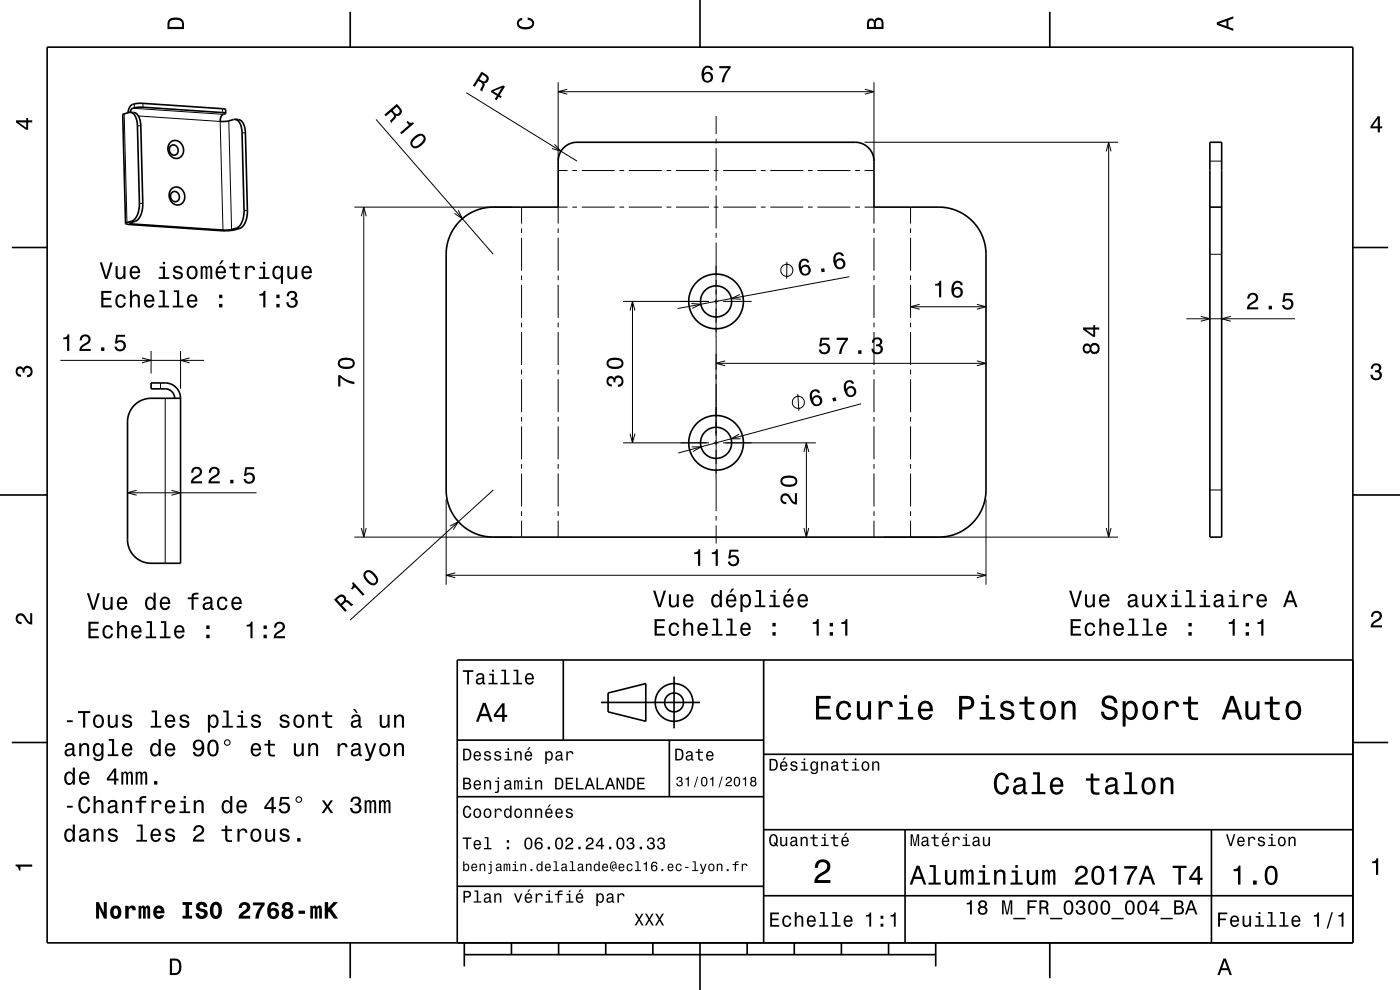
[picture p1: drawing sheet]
<svg xmlns="http://www.w3.org/2000/svg" width="297mm" height="210mm" viewBox="0 0 297 210" stroke-linecap="round" stroke-linejoin="round" font-family="sans-serif">
<g fill="none" stroke="#000" stroke-width=".21">
<path d="M98.9 19.7l23.5 14.5M118.4 17.4v16.8M118.4 19.4h67M120.3 18.9l-1.9 .5 1.9 .6M183.5 18.9l1.9 .5-1.9 .6M185.4 17.4v16.8M26.3 24.2l.6 23M28.2 23l19.2 1.3M28.5 22v.9M29.2 26.7h.7M29.4 24.6l17.3 1.2 .6 23M30.3 21.9v.8"/>
<path d="M47.2 23.1v.8M48.5 25.6l.6 23.1M51.3 28.2h.8M79.8 25.3l24.8 28.6M117.6 30.6l1.4 1.5-1.9-.6M118.4 36.2h2M121.4 36.2h1M123.4 36.2h7M131.4 36.2h1M133.4 36.2h7M141.4 36.2h1M143.4 36.2h7"/>
<path d="M151.4 36.2h1M151.9 24.6v3.8M151.9 29.4v1M151.9 31.4v7M151.9 39.4v1M153.4 36.2h7M161.4 36.2h1M163.4 36.2h7M171.4 36.2h1M173.4 36.2h7M181.4 36.2h1M183.4 30.2h53.8"/>
<path d="M183.4 36.2h2M234.7 32.1l.5-1.9 .5 1.9M235.2 30.2v83.7M256.7 34.2h2.5M28 46.9l.7 .1M28.1 47.1v.4M29.6 43.1l.7 .1M50.2 48.4h.7M51.8 44.6l.7 .1M75.2 43.9h33.4M76.7 45.9l.5-2 .5 2M77.2 43.9v70"/>
<path d="M97.2 44.6l.9 1.8-1.7-1.1M110.6 43.9v3.5M110.6 48.4v1M110.6 50.4v7M110.6 58.4v1M118.4 48.4v1M118.4 50.4v7M118.4 58.4v1M120.4 43.9h-2v3.5M121.4 43.9h1M123.4 43.9h7M131.4 43.9h1"/>
<path d="M133.4 43.9h7M141.4 43.9h1M143.4 43.9h7M151.4 43.9h1M151.9 56.4v6M151.9 41.4v7M151.9 49.4v1M151.9 51.4v7M151.9 59.4v1M153.4 43.9h7M161.4 43.9h1M163.4 43.9h7"/>
<path d="M166.9 55.6v3.5M171.4 43.9h1M173.4 43.9h7M180.2 58.7l-36.5 6.7M181.4 43.9h1M183.4 43.9h2v3.5M185.4 48.4v1M185.4 50.4v7M185.4 58.4v1M193.2 43.9v3.5M193.2 48.4v1M193.2 50.4v7"/>
<path d="M193.2 58.4v1M256.7 53.9h2.5M12.8 76.4h30.5M30.1 75.9l1.9 .5-1.9 .6M32 74.4v4.8M38.3 74.4v8.1M40.2 75.9l-1.9 .5 1.9 .6M110.6 60.4v7M110.6 68.4v1M110.6 70.4v7M110.6 78.4v1M118.4 60.4v7"/>
<path d="M118.4 68.4v1M118.4 70.4v7M118.4 78.4v1M132.2 63.9h18.2M133.7 65.9l.5-2 .5 2M134.2 63.9v30M146.7 64.4l2 .1-1.8 .9M151.4 63.9h1M151.9 63.4v1M151.9 65.4v6.1M151.9 75.1v17.3M151.9 77.1h57.3"/>
<path d="M151.9 61.4v7M151.9 69.4v1M151.9 71.4v7M151.9 79.4v1M153.4 63.9h6M153.8 76.6l-1.9 .5 1.9 .5M157 62.5l-1.8 .8 1.9 .2M185.4 60.4v7M185.4 68.4v1M185.4 70.4v7M185.4 78.4v1M193.2 60.4v7"/>
<path d="M193.2 68.4v1M193.2 70.4v7M193.2 78.4v1M193.2 65.1h16M195.1 64.6l-1.9 .5 1.9 .5M207.2 76.6l2 .5-2 .5M207.2 64.6l2 .5-2 .5M251.7 67.6h23M254.7 67.1l2 .5-2 .5M261.1 67.1l-1.9 .5 1.9 .5M34.1 81.2v1.3M35 84.5v35"/>
<path d="M110.6 80.4v7M110.6 88.4v1M110.6 90.4v7M110.6 98.4v1M118.4 80.4v7M118.4 88.4v1M118.4 90.4v7M118.4 98.4v1M132.2 93.9h18.2M133.7 92l.5 1.9 .5-1.9M146.7 94.8h2l-1.7 1M151.4 93.9h1"/>
<path d="M151.9 93.4v1M151.9 95.4v6.1M151.9 81.4v7M151.9 89.4v1M151.9 91.4v7M151.9 99.4v1M153.4 93.9h19.7M156.8 92.1l-1.7 1h2M169.2 83.6l.3 3.5M170.6 95.9l.5-2 .5 2M171.1 93.9v20M182.7 85.6l-38.8 10.5"/>
<path d="M185.4 80.4v7M185.4 88.4v1M185.4 90.4v7M185.4 98.4v1M193.2 80.4v7M193.2 88.4v1M193.2 90.4v7M193.2 98.4v1M27.1 104.5h27.3M29 104l-1.9 .5 1.9 .6M36.4 104l1.9 .5-1.9 .6M75.2 113.9h33.4"/>
<path d="M76.7 112l.5 1.9 .5-1.9M94.7 105.9v18.1M95.5 111.6l1.7-.9-1 1.6M104.6 103.9l-30.3 27.6M110.6 100.4v7M110.6 108.4v1M110.6 110.4v3.5M118.4 100.4v7M118.4 108.4v1M118.4 110.4v3.5M151.9 101.4v7M151.9 109.4v1"/>
<path d="M151.9 111.4v3.9M170.6 112l.5 1.9 .5-1.9M185.4 100.4v7M185.4 108.4v1M185.4 110.4v3.5M187.4 113.9h49.8M193.2 100.4v7M193.2 108.4v1M193.2 110.4v3.5M209.2 105.9v18.1M234.7 112l.5 1.9 .5-1.9M256.7 103.9h2.5"/>
<path d="M94.7 122h114.5M96.6 121.5l-1.9 .5 1.9 .5M207.2 121.5l2 .5-2 .5"/>
<circle cx="166.9" cy="57.3" r="1.28"/>
<circle cx="169.4" cy="85.4" r="1.28"/>
</g>
<g fill="none" stroke="#000" stroke-width=".35">
<path d="M10 10h277v190h-277zM74.3 2.5v7.5M148.5 0v10M222.7 2.5v7.5M27.1 23.9a1.98 1.98 0 0 1 2.5-2l17.9 1.2 .4 .1v.8M27.6 23.8a1.45 1.45 0 0 1 1.8-1.1l17.9 1.2 .6 .1M27.7 23.8l.7 .1a2.42 2.42 0 0 1 1.5 2.6l.4 16.7a4 4 0 0 1-1.6 3.8l-1.2 .4 .6 .1 19.4 1.3h1.2l1.5-.4a3.8 3.8 0 0 0 1.6-3.8l-.5-16.4a2.63 2.63 0 0 0-1.4-2.9M27.7 23.8l-1.7 .5 .6 23.1M27.7 23.8a2.42 2.42 0 0 1 1.4 2.6l.5 16.7a3.9 3.9 0 0 1-1.6 3.8l-1.4 .5M36.2 30.2a1.86 1.86 0 0 1 2.2 .2 1.86 1.86 0 0 1 .4 2.2 1.66 1.66 0 0 1-1.9 .9 1.66 1.66 0 0 1-1.3-1.7 1.92 1.92 0 0 1 .6-1.6zM36.2 31a1.03 1.03 0 0 1 1.6 .6 1.03 1.03 0 0 1-1.1 1.3 1.19 1.19 0 0 1-.5-1.9zM47.9 24v.1a1.39 1.39 0 0 0-1.2 1.7l1.4-.1 1.8-.4"/>
<path d="M49.9 25.3l.7 .1a2.42 2.42 0 0 1 1.5 2.6l.4 16.7a4 4 0 0 1-1.6 3.7l-1.7 .5-1.9 .1-19.8-1.4-.9-.2M256.7 30.2h2.5v83.7h-2.5zM2.5 52.5h7.5M36.4 40.1a1.86 1.86 0 0 1 2.3 .1 1.86 1.86 0 0 1 .4 2.3 1.66 1.66 0 0 1-1.9 .9 1.66 1.66 0 0 1-1.3-1.7 1.92 1.92 0 0 1 .5-1.6zM36.5 40.8a1.03 1.03 0 0 1 1.5 .7 1.03 1.03 0 0 1-1.1 1.2 1.2 1.2 0 0 1-.4-1.9zM97.5 47a10 10 0 0 1 7.1-3.1h13.8v-9.7a4 4 0 0 1 4-4h59a4 4 0 0 1 4 4v9.7h13.8a10 10 0 0 1 10 10v50a10 10 0 0 1-10 10h-94.6a10 10 0 0 1-9.9-10v-50a10 10 0 0 1 2.8-6.9zM256.7 43.9h2.5M287 52.5h7.5M28.5 86a5 5 0 0 1 3.5-1.5h6.3v35h-6.3a5 5 0 0 1-4.9-5v-25a5 5 0 0 1 1.4-3.5zM37 84.5a2 2 0 0 0-2-2h-3v-1.3h3a3.3 3.3 0 0 1 3.3 3.3M0 105h10M287 105h10"/>
<path d="M119.5 140v17M162 140v60M287 140h-190v60M2.5 157.5h7.5M97 157h65M127.5 149h21M129 147l8-2v8l-8-2zM142 157v12M143 143.5v11M287 157.5h7.5M97 169h65M162 176h125"/>
<path d="M162 160h125M192 176v24M257 176v24M97 188h65M162 190h125M74.3 200v7.5M98.5 202.5h100M98.5 200v5M108.5 200v2.5M118.5 200v2.5M128.5 200v2.5M138.5 200v2.5"/>
<path d="M148.5 200v10M158.5 200v2.5M168.5 200v2.5M178.5 200v2.5M188.5 200v2.5M198.5 200v5M222.7 200v7.5"/>
<circle cx="151.9" cy="63.9" r="5.8"/>
<circle cx="151.9" cy="63.9" r="3.3"/>
<circle cx="151.9" cy="93.9" r="5.8"/>
<circle cx="151.9" cy="93.9" r="3.3"/>
<circle cx="143" cy="149" r="2"/>
<circle cx="143" cy="149" r="4"/>
</g>
<g fill="#000">
<path d="M36 4a2.18 2.18 0 0 0-.5 2.2h3.5v-1.2a1.43 1.43 0 0 0-1.7-1.3zM36.3 4.4a2.15 2.15 0 0 1 2.2 .3l.1 1h-2.6v-1z" fill-rule="evenodd"/>
<path d="M102.2 15.2l-1.9 3 .4 .2 .8-1.2a1.08 1.08 0 0 1 .9 .8l-.5 1.1 .4 .3 .6-1.4-.2-.3a.97 .97 0 0 0 1-.8 .97 .97 0 0 0-.5-1.1zM102.3 15.8a1.08 1.08 0 0 1 .9 .9 .6 .6 0 0 1-.4 .5 .6 .6 0 0 1-.6-.1l-.5-.3z" fill-rule="evenodd"/>
<path d="M109.9 4.2l.9-.4v.4a.7 .7 0 0 0-.7 .5 .7 .7 0 0 0 .3 .8 1.7 1.7 0 0 0 2.5-.5 .9 .9 0 0 0-1-.8v-.5a1.24 1.24 0 0 1 1.4 1.1 1.24 1.24 0 0 1-1 1.4 2.22 2.22 0 0 1-2.5-.7l-.2-.5z" fill-rule="evenodd"/>
<path d="M149.4 14.2a2.4 2.4 0 0 0 .1 3.2 1.16 1.16 0 0 0 1.6-.3 1.16 1.16 0 0 0-.2-1.5 1.16 1.16 0 0 0-1.6 0 1.02 1.02 0 0 1 .9-1.3 .58 .58 0 0 1 .6 .6h.5a1.12 1.12 0 0 0-.8-.9 1.12 1.12 0 0 0-1.1 .2zM149.3 16.4a.75 .75 0 0 1 1.5 0 .75 .75 0 0 1-1.5 0zM152.6 14v.5h1.9a5.2 5.2 0 0 0-1.4 2.9h.5a5.2 5.2 0 0 1 1.4-3v-.4z" fill-rule="evenodd"/>
<path d="M184.2 4.2l-.3 .7v1.3h3.5v-1.3a.98 .98 0 0 0-.7-1.1 .98 .98 0 0 0-1.2 .6 .84 .84 0 0 0-1.3-.2zM184.5 4.5a.54 .54 0 0 1 .6-.1 .54 .54 0 0 1 .3 .6v.7h-1zM185.9 4.4a.62 .62 0 0 1 .8-.1 .62 .62 0 0 1 .3 .6v.8h-1.2z" fill-rule="evenodd"/>
<path d="M258.1 4.7v.6l3.5 1.2v-.4l-1-.4v-1.4l1-.4v-.4zM258.6 5l1.6-.5v1z" fill-rule="evenodd"/>
<path d="M3.4 25.5v.5l2.1 1.5h.5v-1.5h.8v-.5h-.8v-.5h-.4v.5zM4 26h1.6v1.1z" fill-rule="evenodd"/>
<path d="M81.5 24.3l.4 .4 1.1-1a1.08 1.08 0 0 1 .6 1.1l-.9 .9 .4 .4 .9-1.2v-.4a.97 .97 0 0 0 1.1-.4 .97 .97 0 0 0-.1-1.2l-.8-.9zM83.3 23.4l.9-.7a1.08 1.08 0 0 1 .6 1.1 .6 .6 0 0 1-.6 .4 .6 .6 0 0 1-.6-.4z" fill-rule="evenodd"/>
<path d="M86.2 25.9l.6 .6-1.9 1.7 .3 .3 2.6-2.3-.2-.3a.77 .77 0 0 1-1.1-.2zM87.9 29a1.42 1.42 0 0 0-.6 2.1 1.42 1.42 0 0 0 2.2-.3 1.51 1.51 0 0 0 .5-2.1 1.43 1.43 0 0 0-2.1 .3zM87.8 29.8a2.16 2.16 0 0 1 1.6-1l.5 .5a2.37 2.37 0 0 1-2 1.7l-.4-.5z" fill-rule="evenodd"/>
<path d="M104.3 19.1l-.2 .4 1.3 .8-.5 .7 .4 .3 .5-.8 .4 .3 .2-.3-.4-.3 1.1-1.8-.4-.3zM104.7 19.4l1.7-.8-.8 1.4z" fill-rule="evenodd"/>
<path d="M292.3 24.7l-1.6 2.1v.4h1.6v.9h.4v-.9h.5v-.4h-.5v-2.1zM292.3 25.2v1.6h-1.1z" fill-rule="evenodd"/>
<path d="M21.2 55.7l1.1 3.5h.5l1.1-3.5h-.5l-.9 2.9-.9-2.9zM24.5 56.5v1.7a.89 .89 0 0 0 .6 1 .89 .89 0 0 0 1.1-.5v.5h.4v-2.7h-.4v1.5a.65 .65 0 0 1-.4 .8 .65 .65 0 0 1-.8-.3v-2zM27.8 56.7a1.54 1.54 0 0 0 .8 2.6 1.07 1.07 0 0 0 1.1-.9h-.5l-.2 .3-.3 .2a.76 .76 0 0 1-.7-1h1.7a1.16 1.16 0 0 0-.5-1.3 1.16 1.16 0 0 0-1.4 .1zM28.1 57a.66 .66 0 0 1 .8-.2 .66 .66 0 0 1 .4 .8h-1.3zM33.9 56.5v.4h.7v1.9h-1v.4h2.3v-.4h-.9v-2.3zM34.5 55.5v.5h.5v-.5zM37 56.6a.75 .75 0 0 0-.3 .8 .75 .75 0 0 0 .8 .5l.8 .4a.63 .63 0 0 1-.6 .6 .63 .63 0 0 1-.6-.6h-.5a1.07 1.07 0 0 0 1.2 1 1.07 1.07 0 0 0 1-1.3l-.5-.3-1-.3a.54 .54 0 0 1 .4-.7 .54 .54 0 0 1 .6 .5h.4a1.03 1.03 0 0 0-.7-.9 1.03 1.03 0 0 0-1 .3zM39.9 56.7a1.53 1.53 0 0 0 .9 2.6 1.48 1.48 0 0 0 1.1-1.5 1.48 1.48 0 0 0-1.1-1.4l-.5 .1zM40.2 57a.67 .67 0 0 1 .7-.2 .67 .67 0 0 1 .5 .6 1.11 1.11 0 0 1-.6 1.5 1.17 1.17 0 0 1-.6-1.9zM42.6 56.5v2.7h.4v-1.8a.49 .49 0 0 1 .3-.7l.3 .3v2.2h.4v-2.1l.4-.4 .2 .2v.4v1.9h.4v-1.9a.69 .69 0 0 0-.5-.9l-.6 .4-.1-.3-.3-.1-.5 .3v-.2zM47 55.2l-.5 .9h.3l.7-.9zM46 56.7a1.54 1.54 0 0 0 .8 2.6 1.07 1.07 0 0 0 1.1-.9h-.4l-.3 .3-.3 .2a.76 .76 0 0 1-.7-1h1.7a1.17 1.17 0 0 0-.4-1.3 1.17 1.17 0 0 0-1.5 .1zM46.4 57a.66 .66 0 0 1 .8-.2 .66 .66 0 0 1 .3 .8h-1.3zM49.4 55.8v.7h-.8v.4h.8v1.8a1.05 1.05 0 0 0 1.5 .5v-.3a.68 .68 0 0 1-1-.4v-1.6h1v-.4h-1v-.7zM52 56.5v2.7h.5v-1.6a.66 .66 0 0 1 .3-.8 .66 .66 0 0 1 .9 .3v.2h.4a.89 .89 0 0 0-.7-.9 .89 .89 0 0 0-1 .5v-.4zM55.1 56.5v.4h.7v1.9h-.9v.4h2.3v-.4h-.9v-2.3zM55.8 55.5v.5h.5v-.5zM58.1 56.7a1.57 1.57 0 0 0 .7 2.6l.5-.2 .3-.4v1.5h.4v-3.7h-.4v.4l-.2-.3a.87 .87 0 0 0-1.3 .1zM58.4 57a.62 .62 0 0 1 .7-.2 .62 .62 0 0 1 .4 .6 1.12 1.12 0 0 1-.6 1.5 1.19 1.19 0 0 1-.5-1.9zM60.9 56.5v1.7a.89 .89 0 0 0 .7 1 .89 .89 0 0 0 1-.5v.5h.5v-2.7h-.5v1.5a.64 .64 0 0 1-.4 .8 .64 .64 0 0 1-.8-.3v-2zM64.2 56.7a1.54 1.54 0 0 0 .8 2.6 1.06 1.06 0 0 0 1.1-.9h-.4l-.2 .3-.4 .2a.76 .76 0 0 1-.7-1h1.8a1.16 1.16 0 0 0-.5-1.3 1.16 1.16 0 0 0-1.5 .1zM64.6 57a.66 .66 0 0 1 .8-.2 .66 .66 0 0 1 .3 .8h-1.3z" fill-rule="evenodd"/>
<path d="M169.9 55.1a2.23 2.23 0 0 0 .6 3.4 1.16 1.16 0 0 0 1.4-.6 1.16 1.16 0 0 0-.4-1.5 1.16 1.16 0 0 0-1.6 .3 1.03 1.03 0 0 1 .6-1.4 .58 .58 0 0 1 .7 .4l.5-.1a1.1 1.1 0 0 0-1.8-.5zM170 57.3a.75 .75 0 0 1 1.5 0 .75 .75 0 0 1-1.5 0zM174.2 57l.1 .8 .7-.2-.1-.7zM177.3 53.8a2.24 2.24 0 0 0 .5 3.3 1.16 1.16 0 0 0 1.5-.6 1.16 1.16 0 0 0-.5-1.5 1.16 1.16 0 0 0-1.5 .3 1.03 1.03 0 0 1 .6-1.4 .58 .58 0 0 1 .7 .5l.4-.1a1.1 1.1 0 0 0-1.7-.5zM177.4 56a.75 .75 0 0 1 1.5 0 .75 .75 0 0 1-1.5 0z" fill-rule="evenodd"/>
<path d="M13.4 71.6v.4h.8v2.4h.5v-3.5h-.4a.77 .77 0 0 1-.9 .7zM17.2 71.2l-.3 1h.5a.71 .71 0 0 1 .5-.9 .71 .71 0 0 1 .8 .6 .71 .71 0 0 1-.5 .8 1.8 1.8 0 0 0-1.4 1.7h2.4v-.4h-1.9a2.23 2.23 0 0 1 1.5-1.1 1.13 1.13 0 0 0 .1-1.7 1.13 1.13 0 0 0-1.7 0zM21.4 73.7v.7h.7v-.7zM24.7 71l-.3 1.9h.4a.8 .8 0 0 1 1.2-.3 .8 .8 0 0 1 0 1.3 .8 .8 0 0 1-1.2-.4h-.5a1.21 1.21 0 0 0 1.5 1.1 1.21 1.21 0 0 0 .8-1.7 1.21 1.21 0 0 0-1.7-.5l.1-1h1.5v-.4z" fill-rule="evenodd"/>
<path d="M21.5 61.7v3.5h2.2v-.4h-1.8v-1.2h1.6v-.4h-1.6v-1.1h1.8v-.4zM24.8 62.8a1.53 1.53 0 0 0 .8 2.5 1.06 1.06 0 0 0 1.1-1.1h-.4a.67 .67 0 0 1-.7 .7 .67 .67 0 0 1-.7-.6 1.11 1.11 0 0 1 .7-1.5 .6 .6 0 0 1 .7 .6h.4a1.09 1.09 0 0 0-.8-1 1.09 1.09 0 0 0-1.1 .4zM27.6 61.6v3.6h.4v-1.6a.63 .63 0 0 1 .5-.8 .63 .63 0 0 1 .7 .7v1.7h.5v-1.8a.88 .88 0 0 0-.6-1 .88 .88 0 0 0-1.1 .5v-1.3zM30.8 62.8a1.54 1.54 0 0 0 .8 2.5 1.06 1.06 0 0 0 1.1-.9h-.4l-.2 .4-.4 .1a.76 .76 0 0 1-.7-.9h1.8a1.17 1.17 0 0 0-.5-1.4 1.17 1.17 0 0 0-1.5 .2zM31.2 63a.66 .66 0 0 1 .8-.1 .66 .66 0 0 1 .3 .7h-1.3zM33.8 61.6v.4h.7v2.8h-.9v.4h2.3v-.4h-.9v-3.2zM36.9 61.6v.4h.7v2.8h-1v.4h2.3v-.4h-.9v-3.2zM39.9 62.8a1.54 1.54 0 0 0 .8 2.5 1.06 1.06 0 0 0 1.1-.9h-.4l-.2 .4-.4 .1a.76 .76 0 0 1-.7-.9h1.8a1.17 1.17 0 0 0-.5-1.4 1.17 1.17 0 0 0-1.5 .2zM40.3 63a.66 .66 0 0 1 .8-.1 .66 .66 0 0 1 .3 .7h-1.3zM46.5 64.5v.7h.7v-.7zM46.5 62.5v.8h.7v-.8z" fill-rule="evenodd"/>
<path d="M55 62.4v.3h.8v2.5h.5v-3.5h-.3a.77 .77 0 0 1-1 .7zM58.6 64.5v.7h.7v-.7zM58.6 62.5v.8h.7v-.8zM61.1 62l-.3 .8h.5a.62 .62 0 0 1 .3-.7 .62 .62 0 0 1 .8 .2 .62 .62 0 0 1-.2 .9h-.5v.4a.72 .72 0 0 1 .9 .4 .72 .72 0 0 1-.4 1 .72 .72 0 0 1-.9-.6l-.1-.3h-.5a1.18 1.18 0 0 0 1.6 1.2 1.18 1.18 0 0 0 .6-1.8l-.3-.2a.9 .9 0 0 0 .4-1.1 .9 .9 0 0 0-1.1-.5z" fill-rule="evenodd"/>
<path d="M174.1 71.6l-.3 1.9h.4a.79 .79 0 0 1 1.1-.2 .79 .79 0 0 1 .1 1.2 .79 .79 0 0 1-1.2-.1v-.2h-.5a1.21 1.21 0 0 0 1.5 1 1.21 1.21 0 0 0 .8-1.6 1.21 1.21 0 0 0-1.7-.6l.1-.9h1.5v-.5zM177.5 71.6v.5h1.9a5.2 5.2 0 0 0-1.4 3h.5a5.3 5.3 0 0 1 1.4-3v-.5zM182.1 74.3v.8h.7v-.8zM185.3 71.8l-.3 .9h.4a.62 .62 0 0 1 .3-.8 .62 .62 0 0 1 .8 .3 .62 .62 0 0 1-.2 .8h-.5v.4a.72 .72 0 0 1 1 .5 .72 .72 0 0 1-.5 .9 .72 .72 0 0 1-.9-.5l-.1-.3h-.4a1.18 1.18 0 0 0 1.5 1.2 1.18 1.18 0 0 0 .6-1.9l-.3-.1a.9 .9 0 0 0 .4-1.1 .9 .9 0 0 0-1-.6z" fill-rule="evenodd"/>
<path d="M198.4 60.2v.4h.8v2.5h.5v-3.6h-.4a.77 .77 0 0 1-.9 .7zM202.4 59.8a2.4 2.4 0 0 0 .1 3.3 1.16 1.16 0 0 0 1.6-.4 1.16 1.16 0 0 0-.2-1.5 1.16 1.16 0 0 0-1.6 0 1.03 1.03 0 0 1 .9-1.2 .58 .58 0 0 1 .6 .5h.4a1.12 1.12 0 0 0-.7-.9 1.12 1.12 0 0 0-1.1 .2zM202.3 62a.75 .75 0 0 1 1.5 0 .75 .75 0 0 1-1.5 0z" fill-rule="evenodd"/>
<path d="M229.9 73.1a1.1 1.1 0 0 0-.2 1.3 1.1 1.1 0 0 0 1.1 .6l.5-.5a1.11 1.11 0 0 0 1.6 .5 1.11 1.11 0 0 0 .3-1.6 1.03 1.03 0 0 0-.9-.7 1.03 1.03 0 0 0-1 .6l-.1-.2a.85 .85 0 0 0-1.3 0zM231.5 73.9a.71 .71 0 0 1 1.4 0 .71 .71 0 0 1-1.4 0zM230 73.9a.6 .6 0 0 1 1.2 0 .6 .6 0 0 1-1.2 0zM229.8 69.5v.4l2.1 1.5h.4v-1.5h.9v-.4h-.9v-.5h-.4v.5zM230.4 69.9h1.5v1.1z" fill-rule="evenodd"/>
<path d="M264.9 62.4l-.3 1h.5a.7 .7 0 0 1 .5-.9 .7 .7 0 0 1 .8 .5 .7 .7 0 0 1-.5 .9 1.8 1.8 0 0 0-1.4 1.7h2.4v-.4h-1.9a2.22 2.22 0 0 1 1.5-1.2 1.13 1.13 0 0 0 .1-1.7 1.13 1.13 0 0 0-1.7 .1zM269.1 64.9v.7h.7v-.7zM272.3 62.2l-.2 1.9h.4a.8 .8 0 0 1 1.2-.3 .8 .8 0 0 1-.1 1.3 .8 .8 0 0 1-1.2-.4h-.4a1.21 1.21 0 0 0 1.5 1.1 1.21 1.21 0 0 0 .8-1.7 1.21 1.21 0 0 0-1.8-.5l.2-1h1.5v-.4z" fill-rule="evenodd"/>
<path d="M291.1 77.4a1.08 1.08 0 0 1 1.4-.2 1.08 1.08 0 0 1 .4 1.2l-.3 .3a1.06 1.06 0 0 1 .5 1.3 1.06 1.06 0 0 1-1.2 .7 1.1 1.1 0 0 1-1.2-1.2h.5a.71 .71 0 0 0 1 .8 .71 .71 0 0 0 .1-1.3h-.6v-.4a.61 .61 0 0 0 .8-.3 .61 .61 0 0 0-.2-.8 .61 .61 0 0 0-.9 .2l-.1 .5h-.5z" fill-rule="evenodd"/>
<path d="M3.6 78a.86 .86 0 0 1 1.4 .2 1.06 1.06 0 0 1 1.2-.6 1.06 1.06 0 0 1 .7 1.2 1.1 1.1 0 0 1-1.2 1.2v-.4a.71 .71 0 0 0 .8-1 .71 .71 0 0 0-1.3-.1v.6h-.4a.61 .61 0 0 0-.3-.8 .61 .61 0 0 0-.8 .2 .61 .61 0 0 0 .2 .8l.6 .2v.4a1.15 1.15 0 0 1-1.2-.6 1.15 1.15 0 0 1 .3-1.3z" fill-rule="evenodd"/>
<path d="M71.7 79.6v2.4h.5v-1.9a5.2 5.2 0 0 0 3 1.4v-.5a5.3 5.3 0 0 1-3-1.4zM72.1 76.2a1.13 1.13 0 0 0-.4 1.2 1.13 1.13 0 0 0 1 .8 2.28 2.28 0 0 0 2.5-.6 1.14 1.14 0 0 0-.9-1.7 2.85 2.85 0 0 0-2.2 .3zM72.2 76.7a2.37 2.37 0 0 1 2.6 0v.7a2.38 2.38 0 0 1-2.6 0z" fill-rule="evenodd"/>
<path d="M128.9 80.1a1.17 1.17 0 0 0-.2 1.2 1.17 1.17 0 0 0 1.1 .7v-.5a.62 .62 0 0 1-.8-.3 .62 .62 0 0 1 .3-.8 .62 .62 0 0 1 .8 .2l.1 .5h.4a.72 .72 0 0 1 .4-.9 .72 .72 0 0 1 .9 .5 .72 .72 0 0 1-.5 .9h-.3v.5a1.18 1.18 0 0 0 1.2-1.5 1.18 1.18 0 0 0-1.9-.6l-.1 .2a.86 .86 0 0 0-1.4-.1zM129.1 76.2a1.13 1.13 0 0 0-.4 1.2 1.13 1.13 0 0 0 1 .8 2.28 2.28 0 0 0 2.5-.6 1.14 1.14 0 0 0-.9-1.7 2.85 2.85 0 0 0-2.2 .3zM129.2 76.7a2.37 2.37 0 0 1 2.6 0v.7a2.38 2.38 0 0 1-2.6 0z" fill-rule="evenodd"/>
<path d="M172.2 82.9a2.24 2.24 0 0 0 .8 3.3 1.16 1.16 0 0 0 1.4-.7 1.16 1.16 0 0 0-.6-1.5 1.16 1.16 0 0 0-1.5 .5 1.03 1.03 0 0 1 .5-1.5 .58 .58 0 0 1 .7 .4l.5-.1a1.1 1.1 0 0 0-1.8-.4zM172.5 85a.75 .75 0 0 1 1.5 0 .75 .75 0 0 1-1.5 0zM176.6 84.4l.2 .8 .6-.2-.2-.7zM179.4 81a2.23 2.23 0 0 0 .8 3.2 1.16 1.16 0 0 0 1.4-.7 1.16 1.16 0 0 0-.6-1.4 1.16 1.16 0 0 0-1.5 .4 1.03 1.03 0 0 1 .5-1.4 .58 .58 0 0 1 .8 .3l.4-.1a1.1 1.1 0 0 0-1.8-.3zM179.7 83.1a.75 .75 0 0 1 1.5 0 .75 .75 0 0 1-1.5 0z" fill-rule="evenodd"/>
<path d="M40.9 99.3l-.3 1h.4a.7 .7 0 0 1 .5-.9 .7 .7 0 0 1 .9 .5 .7 .7 0 0 1-.5 .9 1.81 1.81 0 0 0-1.4 1.7h2.4v-.4h-1.9a2.23 2.23 0 0 1 1.5-1.2 1.13 1.13 0 0 0 .1-1.6 1.13 1.13 0 0 0-1.7 0zM44.6 99.3l-.3 1h.4a.7 .7 0 0 1 .6-.9 .7 .7 0 0 1 .8 .5 .7 .7 0 0 1-.5 .9 1.81 1.81 0 0 0-1.4 1.7h2.4v-.4h-1.9a2.23 2.23 0 0 1 1.5-1.2 1.13 1.13 0 0 0 .1-1.6 1.13 1.13 0 0 0-1.7 0zM48.8 101.8v.7h.7v-.7zM52 99.1l-.2 1.9h.4a.79 .79 0 0 1 1.1-.2 .79 .79 0 0 1 .1 1.1 .79 .79 0 0 1-1.2 0l-.1-.3h-.4a1.21 1.21 0 0 0 1.5 1.1 1.21 1.21 0 0 0 .8-1.7 1.21 1.21 0 0 0-1.8-.5l.2-1h1.5v-.4z" fill-rule="evenodd"/>
<path d="M165.8 105a1.2 1.2 0 0 0-.2 1.3 1.2 1.2 0 0 0 1.2 .7v-.5a.71 .71 0 0 1-.8-.5 .71 .71 0 0 1 .5-.9 .71 .71 0 0 1 .8 .5 1.81 1.81 0 0 0 1.8 1.4v-2.4h-.5v1.9a2.25 2.25 0 0 1-1.1-1.4 1.11 1.11 0 0 0-1.7-.1zM166 101.2a1.13 1.13 0 0 0-.4 1.2 1.13 1.13 0 0 0 1 .8 2.28 2.28 0 0 0 2.5-.6 1.13 1.13 0 0 0-1-1.7 2.9 2.9 0 0 0-2.1 .3zM166.1 101.7a2.38 2.38 0 0 1 2.6 0v.7a2.38 2.38 0 0 1-2.6 0z" fill-rule="evenodd"/>
<path d="M3.6 130.4a1.22 1.22 0 0 1 2 .7l.4 .6 .4 .3v-1.9h.4v2.4a1.8 1.8 0 0 1-1.7-1.4 .71 .71 0 0 0-.9-.5 .71 .71 0 0 0-.5 .8 .71 .71 0 0 0 .9 .5v.5a1.18 1.18 0 0 1-1.2-.7 1.18 1.18 0 0 1 .2-1.3z" fill-rule="evenodd"/>
<path d="M18.8 131.9v3.5h2.2v-.4h-1.8v-1.2h1.6v-.4h-1.6v-1.1h1.7v-.4zM22 133a1.53 1.53 0 0 0 .9 2.5 1.05 1.05 0 0 0 1.1-1.1h-.4a.67 .67 0 0 1-.7 .7 .67 .67 0 0 1-.7-.6 1.12 1.12 0 0 1 .7-1.5 .6 .6 0 0 1 .6 .6h.5a1.09 1.09 0 0 0-.8-1 1.09 1.09 0 0 0-1.2 .4zM24.8 131.8v3.6h.5v-1.6a.63 .63 0 0 1 .4-.7 .63 .63 0 0 1 .8 .3v2h.4v-1.8a.88 .88 0 0 0-.6-1 .88 .88 0 0 0-1 .5v-1.3zM28.1 133a1.54 1.54 0 0 0 .8 2.5 1.06 1.06 0 0 0 1.1-.9h-.4l-.3 .4-.3 .1a.76 .76 0 0 1-.7-.9h1.7a1.16 1.16 0 0 0-.4-1.4 1.16 1.16 0 0 0-1.5 .2zM28.5 133.2a.66 .66 0 0 1 .8-.1 .66 .66 0 0 1 .3 .7h-1.3zM31.1 131.8v.3h.7v2.9h-.9v.4h2.3v-.4h-1v-3.2zM34.1 131.8v.3h.7v2.9h-.9v.4h2.3v-.4h-.9v-3.2zM37.2 133a1.54 1.54 0 0 0 .8 2.5 1.06 1.06 0 0 0 1.1-.9h-.4l-.3 .4-.3 .1a.76 .76 0 0 1-.7-.9h1.8a1.17 1.17 0 0 0-.5-1.4 1.17 1.17 0 0 0-1.5 .2zM37.6 133.2a.66 .66 0 0 1 .8-.1 .66 .66 0 0 1 .3 .7h-1.3zM43.8 134.6v.8h.7v-.8zM43.8 132.7v.7h.7v-.7z" fill-rule="evenodd"/>
<path d="M18.4 125.8l1.2 3.5h.5l1.1-3.5h-.5l-.9 3-.9-3zM21.8 126.6v1.8a.89 .89 0 0 0 .6 1 .89 .89 0 0 0 1.1-.5v.4h.4v-2.7h-.4v1.6a.64 .64 0 0 1-.4 .8 .64 .64 0 0 1-.8-.3l-.1-2.1zM25.1 126.9a1.54 1.54 0 0 0 .8 2.5 1.05 1.05 0 0 0 1.1-.8h-.5l-.2 .3-.4 .1a.76 .76 0 0 1-.7-.9h1.8a1.16 1.16 0 0 0-.5-1.4 1.16 1.16 0 0 0-1.4 .2zM25.4 127.1a.66 .66 0 0 1 .8-.1 .66 .66 0 0 1 .4 .7h-1.4zM31 126.9a1.57 1.57 0 0 0 .8 2.5l.5-.1 .3-.4v.4h.4v-3.6h-.4v1.3a.89 .89 0 0 0-1.6-.1zM31.4 127.2a.62 .62 0 0 1 .7-.2 .62 .62 0 0 1 .4 .5 1.12 1.12 0 0 1-.6 1.5 1.19 1.19 0 0 1-.5-1.8zM34.2 126.9a1.54 1.54 0 0 0 .8 2.5 1.06 1.06 0 0 0 1.1-.8h-.5l-.2 .3-.4 .1a.76 .76 0 0 1-.7-.9h1.8a1.16 1.16 0 0 0-.5-1.4 1.16 1.16 0 0 0-1.4 .2zM34.5 127.1a.66 .66 0 0 1 .8-.1 .66 .66 0 0 1 .4 .7h-1.4zM39.8 126.7v.4h.8v2.2h.5v-2.2h1v-.4h-1a.5 .5 0 0 1 .6-.6h.4v-.4a1.04 1.04 0 0 0-1.5 .8v.2zM43.3 126.8l-.2 .6h.4a.55 .55 0 0 1 .7-.5 .55 .55 0 0 1 .3 .8h-.2a1 1 0 0 0-1 .2 1 1 0 0 0-.3 1.1 .93 .93 0 0 0 1.7 0l.1 .3 .5 .1v-.4h-.2v-1.6a1.02 1.02 0 0 0-.7-.9 1.02 1.02 0 0 0-1.1 .3zM43.5 128.3l1.1-.3a.77 .77 0 0 1-.2 .8 .77 .77 0 0 1-.9 .1l-.1-.3zM46.3 126.9a1.52 1.52 0 0 0 .9 2.5 1.06 1.06 0 0 0 1.1-1h-.5a.67 .67 0 0 1-.6 .6 .67 .67 0 0 1-.7-.6 1.11 1.11 0 0 1 .7-1.5 .6 .6 0 0 1 .6 .6h.5a1.09 1.09 0 0 0-.8-.9 1.09 1.09 0 0 0-1.2 .3zM49.4 126.9a1.54 1.54 0 0 0 .8 2.5 1.06 1.06 0 0 0 1.1-.8h-.5l-.2 .3-.4 .1a.76 .76 0 0 1-.7-.9h1.8a1.16 1.16 0 0 0-.5-1.4 1.16 1.16 0 0 0-1.4 .2zM49.7 127.1a.66 .66 0 0 1 .8-.1 .66 .66 0 0 1 .3 .7h-1.3z" fill-rule="evenodd"/>
<path d="M52.3 132.5v.4h.8v2.5h.5v-3.5h-.4a.77 .77 0 0 1-.9 .6zM55.9 134.6v.8h.7v-.8zM55.9 132.7v.7h.7v-.7zM58.5 132.2l-.3 .4-.1 .5h.5a.7 .7 0 0 1 .5-.8 .7 .7 0 0 1 .9 .5 .7 .7 0 0 1-.5 .9 1.8 1.8 0 0 0-1.4 1.7h2.4v-.4h-1.9a2.2 2.2 0 0 1 1.4-1.2 1.13 1.13 0 0 0 .1-1.7 1.13 1.13 0 0 0-1.6 .1z" fill-rule="evenodd"/>
<path d="M70.9 127.2l2.3 2.6 .4-.3-1-1.1a.85 .85 0 0 1 1.3-.4l.7 .6 .4-.4-1.2-.9h-.4a.97 .97 0 0 0-.5-1.1 .97 .97 0 0 0-1.2 .2zM71.5 127.2a1.09 1.09 0 0 1 1.1-.6 .6 .6 0 0 1 .4 .5 .6 .6 0 0 1-.3 .6l-.4 .4z" fill-rule="evenodd"/>
<path d="M74.7 123.7a.77 .77 0 0 1-.2 1.1l.2 .3 .6-.6 1.7 1.9 .3-.3-2.4-2.6zM77.4 121.2a1.43 1.43 0 0 0 .4 2.2 1.42 1.42 0 0 0 2.1 .5 1.42 1.42 0 0 0-.3-2.2 1.51 1.51 0 0 0-2.2-.5zM77.7 121.5l.3-.1a2.38 2.38 0 0 1 1.8 1.9l-.5 .4a2.38 2.38 0 0 1-1.8-1.9z" fill-rule="evenodd"/>
<path d="M138.9 131.3v3.5h2.2v-.4h-1.8v-1.2h1.6v-.4h-1.6v-1h1.7v-.5zM142.1 132.4a1.52 1.52 0 0 0 .9 2.5 1.05 1.05 0 0 0 1.1-1h-.4a.67 .67 0 0 1-.7 .6 .67 .67 0 0 1-.7-.6 1.12 1.12 0 0 1 .7-1.5 .59 .59 0 0 1 .6 .6h.5a1.09 1.09 0 0 0-.8-.9 1.09 1.09 0 0 0-1.2 .3zM145 131.2v3.6h.4v-1.5a.63 .63 0 0 1 .4-.8 .63 .63 0 0 1 .8 .3v2h.5v-1.7a.88 .88 0 0 0-.6-1 .88 .88 0 0 0-1.1 .4v-1.3zM148.2 132.4a1.54 1.54 0 0 0 .8 2.5 1.06 1.06 0 0 0 1.1-.8h-.4l-.2 .3-.4 .1a.76 .76 0 0 1-.7-.9h1.8a1.17 1.17 0 0 0-.5-1.4 1.17 1.17 0 0 0-1.5 .2zM148.6 132.6a.66 .66 0 0 1 .8-.1 .66 .66 0 0 1 .3 .7h-1.3zM151.2 131.2v.4h.7v2.9h-.9v.3h2.3v-.3h-.9v-3.3zM154.3 131.2v.4h.6v2.9h-.9v.3h2.3v-.3h-.9v-3.3zM157.3 132.4a1.54 1.54 0 0 0 .8 2.5 1.06 1.06 0 0 0 1.1-.8h-.4l-.2 .3-.4 .1a.76 .76 0 0 1-.7-.9h1.8a1.17 1.17 0 0 0-.5-1.4 1.17 1.17 0 0 0-1.5 .2zM157.7 132.6a.66 .66 0 0 1 .8-.1 .66 .66 0 0 1 .3 .7h-1.3zM163.9 134.1v.7h.7v-.7zM163.9 132.1v.8h.7v-.8z" fill-rule="evenodd"/>
<path d="M138.5 125.3l1.2 3.5h.5l1.1-3.5h-.5l-.9 3-.9-3zM141.9 126.1v1.8a.89 .89 0 0 0 .6 .9 .89 .89 0 0 0 1.1-.4v.4h.4v-2.7h-.4v1.5a.64 .64 0 0 1-.4 .8 .64 .64 0 0 1-.8-.3l-.1-2zM145.2 126.4a1.54 1.54 0 0 0 .8 2.5 1.05 1.05 0 0 0 1.1-.9h-.5l-.2 .4-.4 .1a.75 .75 0 0 1-.7-.9h1.8a1.16 1.16 0 0 0-.5-1.4 1.16 1.16 0 0 0-1.4 .2zM145.5 126.6a.66 .66 0 0 1 .8-.1 .66 .66 0 0 1 .4 .7h-1.4zM151.2 126.4a1.57 1.57 0 0 0 .7 2.5l.5-.1 .3-.4v.4h.4v-3.6h-.4v1.3a.89 .89 0 0 0-1.5-.1zM151.5 126.7a.62 .62 0 0 1 .7-.3 .62 .62 0 0 1 .4 .6 1.11 1.11 0 0 1-.6 1.5 1.18 1.18 0 0 1-.5-1.8zM155.3 124.9l-.5 .8h.3l.7-.8zM154.3 126.4a1.54 1.54 0 0 0 .8 2.5 1.06 1.06 0 0 0 1.1-.9h-.5l-.2 .4-.4 .1a.75 .75 0 0 1-.6-.9h1.7a1.17 1.17 0 0 0-.5-1.4 1.17 1.17 0 0 0-1.4 .2zM154.6 126.6a.66 .66 0 0 1 .8-.1 .66 .66 0 0 1 .4 .7h-1.3zM157.1 126.1v3.7h.4v-1.4a.93 .93 0 0 0 1 .5 .93 .93 0 0 0 .8-.8 1.51 1.51 0 0 0-1-2.1l-.5 .1-.3 .4v-.4zM157.7 126.7a.63 .63 0 0 1 .7-.3 .63 .63 0 0 1 .4 .6 1.13 1.13 0 0 1-.6 1.5 1.18 1.18 0 0 1-.5-1.8zM160.3 125.2v.3h.7v2.9h-.9v.4h2.3v-.4h-.9v-3.2zM163.4 126.2v.4h.7v1.8h-.9v.4h2.2v-.4h-.9v-2.2zM164.1 125.2v.5h.4v-.5zM167.4 124.9l-.5 .8h.3l.7-.8zM166.4 126.4a1.54 1.54 0 0 0 .8 2.5 1.06 1.06 0 0 0 1.1-.9h-.4l-.2 .4-.4 .1a.76 .76 0 0 1-.7-.9h1.8a1.16 1.16 0 0 0-.5-1.4 1.16 1.16 0 0 0-1.5 .2zM166.8 126.6a.66 .66 0 0 1 .8-.1 .66 .66 0 0 1 .3 .7h-1.3zM169.5 126.4a1.54 1.54 0 0 0 .8 2.5 1.06 1.06 0 0 0 1.1-.9h-.5l-.2 .4-.4 .1a.75 .75 0 0 1-.7-.9h1.8a1.16 1.16 0 0 0-.5-1.4 1.16 1.16 0 0 0-1.4 .2zM169.8 126.6a.66 .66 0 0 1 .8-.1 .66 .66 0 0 1 .3 .7h-1.3z" fill-rule="evenodd"/>
<path d="M147.3 117.2v.3h.8v2.5h.4v-3.5h-.3a.77 .77 0 0 1-.9 .7zM151 117.2v.3h.8v2.5h.5v-3.5h-.4a.77 .77 0 0 1-.9 .7zM154.8 116.6l-.3 1.9h.4a.8 .8 0 0 1 1.2-.3 .8 .8 0 0 1 0 1.3 .8 .8 0 0 1-1.2-.4h-.5a1.21 1.21 0 0 0 1.5 1.1 1.21 1.21 0 0 0 .8-1.7 1.21 1.21 0 0 0-1.7-.5l.1-1h1.5v-.4z" fill-rule="evenodd"/>
<path d="M172.4 132v.3h.8v2.5h.5v-3.5h-.4a.77 .77 0 0 1-.9 .7zM176 134.1v.7h.7v-.7zM176 132.1v.8h.7v-.8zM178.5 132v.3h.8v2.5h.5v-3.5h-.4a.78 .78 0 0 1-.9 .7z" fill-rule="evenodd"/>
<path d="M227.1 131.3v3.5h2.2v-.4h-1.7v-1.2h1.6v-.4h-1.6v-1h1.7v-.5zM230.4 132.4a1.53 1.53 0 0 0 .8 2.5 1.06 1.06 0 0 0 1.1-1h-.4a.67 .67 0 0 1-.6 .6 .67 .67 0 0 1-.7-.6 1.11 1.11 0 0 1 .7-1.5 .59 .59 0 0 1 .6 .6h.4a1.09 1.09 0 0 0-.7-.9 1.09 1.09 0 0 0-1.2 .3zM233.2 131.2v3.6h.5v-1.5a.63 .63 0 0 1 .5-.9 .63 .63 0 0 1 .7 .7v1.7h.4v-1.7a.88 .88 0 0 0-.6-1 .88 .88 0 0 0-1 .4v-1.3zM236.5 132.4a1.54 1.54 0 0 0 .8 2.5 1.06 1.06 0 0 0 1.1-.8h-.5l-.2 .3-.4 .1a.76 .76 0 0 1-.7-.9h1.8a1.17 1.17 0 0 0-.5-1.4 1.17 1.17 0 0 0-1.4 .2zM236.8 132.6a.66 .66 0 0 1 .8-.1 .66 .66 0 0 1 .4 .7h-1.4zM239.5 131.2v.4h.7v2.9h-.9v.3h2.2v-.3h-.9v-3.3zM242.5 131.2v.4h.7v2.9h-.9v.3h2.3v-.3h-1v-3.3zM245.6 132.4a1.54 1.54 0 0 0 .8 2.5 1.06 1.06 0 0 0 1.1-.8h-.5l-.2 .3-.4 .1a.76 .76 0 0 1-.7-.9h1.8a1.16 1.16 0 0 0-.5-1.4 1.16 1.16 0 0 0-1.4 .2zM245.9 132.6a.66 .66 0 0 1 .8-.1 .66 .66 0 0 1 .4 .7h-1.4zM252.1 134.1v.7h.7v-.7zM252.1 132.1v.8h.7v-.8z" fill-rule="evenodd"/>
<path d="M226.8 125.3l1.1 3.5h.5l1.1-3.5h-.4l-.9 3-.9-3zM230.2 126.1v1.8a.89 .89 0 0 0 .6 .9 .89 .89 0 0 0 1-.4v.4h.5v-2.7h-.5v1.5a.65 .65 0 0 1-.4 .8 .65 .65 0 0 1-.8-.3v-2zM233.4 126.4a1.54 1.54 0 0 0 .8 2.5 1.06 1.06 0 0 0 1.1-.9h-.4l-.2 .4-.4 .1a.75 .75 0 0 1-.7-.9h1.8a1.17 1.17 0 0 0-.5-1.4 1.17 1.17 0 0 0-1.5 .2zM233.8 126.6a.66 .66 0 0 1 .8-.1 .66 .66 0 0 1 .3 .7h-1.3zM239.6 126.2l-.3 .7h.4a.55 .55 0 0 1 .7-.6 .55 .55 0 0 1 .4 .8l-.2 .1a1 1 0 0 0-1.1 .2 1 1 0 0 0-.2 1 .94 .94 0 0 0 1.6 0l.1 .3 .6 .1v-.3l-.3-.1v-.2v-1.4a1.02 1.02 0 0 0-.7-.8 1.02 1.02 0 0 0-1 .2zM239.7 127.7l1.1-.3a.77 .77 0 0 1-.2 .9 .77 .77 0 0 1-.8 .1l-.2-.4zM242.3 126.1v1.8a.89 .89 0 0 0 .6 .9 .89 .89 0 0 0 1.1-.4v.4h.4v-2.7h-.4v1.5a.65 .65 0 0 1-.4 .8 .65 .65 0 0 1-.8-.3l-.1-2zM245.2 126.1l.9 1.3-.9 1.4h.5l.7-1.1 .7 1.1h.5l-.9-1.4 .9-1.3h-.5l-.7 1-.7-1zM248.6 126.2v.4h.7v1.8h-.9v.4h2.3v-.4h-1v-2.2zM249.3 125.2v.5h.5v-.5zM251.6 125.2v.3h.7v2.9h-.9v.4h2.3v-.4h-.9v-3.2zM254.7 126.2v.4h.7v1.8h-.9v.4h2.2v-.4h-.9v-2.2zM255.4 125.2v.5h.4v-.5zM257.8 126.2l-.3 .7h.4a.55 .55 0 0 1 .7-.6 .55 .55 0 0 1 .4 .8l-.2 .1a1.14 1.14 0 0 0-1.4 .9 .73 .73 0 0 0 .8 .8l.5-.1 .4-.4 .1 .3 .6 .1v-.3l-.3-.1v-1.6a1.02 1.02 0 0 0-.7-.8 1.02 1.02 0 0 0-1 .2zM258 127.7l1.1-.3a.77 .77 0 0 1-.2 .9 .77 .77 0 0 1-.9 .1zM260.8 126.2v.4h.7v1.8h-1v.4h2.3v-.4h-.9v-2.2zM261.4 125.2v.5h.5v-.5zM263.7 126.1v2.7h.5v-1.6a.66 .66 0 0 1 .3-.7 .66 .66 0 0 1 .9 .2v.2h.5a.89 .89 0 0 0-.7-.9 .89 .89 0 0 0-1.1 .5v-.4zM266.8 126.4a1.54 1.54 0 0 0 .8 2.5 1.06 1.06 0 0 0 1.1-.9h-.4l-.2 .4-.4 .1a.76 .76 0 0 1-.7-.9h1.8a1.17 1.17 0 0 0-.5-1.4 1.17 1.17 0 0 0-1.5 .2zM267.2 126.6a.66 .66 0 0 1 .8-.1 .66 .66 0 0 1 .3 .7h-1.3zM273.5 125.3l-1.3 3.5h.5l.3-1h1.4l.4 1h.5l-1.3-3.5zM273.7 125.8l.6 1.5h-1.1z" fill-rule="evenodd"/>
<path d="M260.7 132v.3h.8v2.5h.4v-3.5h-.3a.77 .77 0 0 1-.9 .7zM264.3 134.1v.7h.7v-.7zM264.3 132.1v.8h.7v-.8zM266.7 132v.3h.9v2.5h.4v-3.5h-.3a.77 .77 0 0 1-1 .7z" fill-rule="evenodd"/>
<path d="M291.2 129.9a1.18 1.18 0 0 1 1.9 .3 1.18 1.18 0 0 1-1 1.7l-.5 .3-.3 .5h1.9v.4h-2.4a1.8 1.8 0 0 1 1.4-1.8 .71 .71 0 0 0 .5-.8 .71 .71 0 0 0-.9-.5 .71 .71 0 0 0-.5 .8h-.4z" fill-rule="evenodd"/>
<path d="M14.2 152.8v.4h1.2v-.4zM16.6 150.8v.5h1v3h.5v-3h1v-.5zM20 151.9a1.53 1.53 0 0 0 .9 2.5 1.48 1.48 0 0 0 1.2-1.4 1.48 1.48 0 0 0-1.2-1.5l-.5 .1zM20.4 152.2a.67 .67 0 0 1 .7-.2 .67 .67 0 0 1 .5 .5 1.11 1.11 0 0 1-.7 1.5 1.17 1.17 0 0 1-.5-1.8zM22.9 151.6v1.8a.89 .89 0 0 0 .6 1 .89 .89 0 0 0 1-.5v.4h.5v-2.7h-.5v1.6a.65 .65 0 0 1-.4 .8 .65 .65 0 0 1-.8-.3v-2.1zM26.2 151.8a.75 .75 0 0 0-.2 .8 .75 .75 0 0 0 .7 .5l.9 .3a.63 .63 0 0 1-.6 .7 .63 .63 0 0 1-.7-.6h-.4a1.07 1.07 0 0 0 1.2 .9 1.07 1.07 0 0 0 .9-1.2l-.4-.3-1.1-.4a.54 .54 0 0 1 .4-.6 .54 .54 0 0 1 .6 .5h.5a1.03 1.03 0 0 0-.7-.9 1.03 1.03 0 0 0-1.1 .3zM32.2 150.7v.4h.7v2.9h-.9v.3h2.2v-.3h-.9v-3.3zM35.3 151.9a1.55 1.55 0 0 0 .8 2.5 1.07 1.07 0 0 0 1-.8h-.4l-.2 .3-.4 .1a.76 .76 0 0 1-.7-.9h1.8a1.17 1.17 0 0 0-.5-1.4 1.17 1.17 0 0 0-1.4 .2zM35.6 152.1a.66 .66 0 0 1 .8-.1 .66 .66 0 0 1 .3 .7h-1.3zM38.4 151.8a.75 .75 0 0 0-.3 .8 .75 .75 0 0 0 .7 .5l.9 .3a.63 .63 0 0 1-.6 .7 .63 .63 0 0 1-.6-.6h-.5a1.07 1.07 0 0 0 1.2 .9 1.07 1.07 0 0 0 .9-1.2l-.4-.3-1.1-.4a.54 .54 0 0 1 .5-.6 .54 .54 0 0 1 .6 .5h.4a1.03 1.03 0 0 0-.7-.9 1.03 1.03 0 0 0-1 .3zM44.1 151.6v3.8h.5v-1.5a.93 .93 0 0 0 1 .5 .93 .93 0 0 0 .7-.8 1.5 1.5 0 0 0-1-2.1l-.4 .2-.3 .4v-.5zM44.7 152.2a.63 .63 0 0 1 .7-.2 .63 .63 0 0 1 .5 .5 1.13 1.13 0 0 1-.6 1.5 1.18 1.18 0 0 1-.6-1.8zM47.4 150.7v.4h.7v2.9h-1v.3h2.3v-.3h-.9v-3.3zM50.4 151.7v.4h.7v1.9h-.9v.3h2.3v-.3h-.9v-2.3zM51.1 150.7v.5h.5v-.5zM53.5 151.8a.75 .75 0 0 0-.2 .8 .75 .75 0 0 0 .7 .5l.9 .3a.63 .63 0 0 1-.6 .7 .63 .63 0 0 1-.7-.6h-.4a1.07 1.07 0 0 0 1.2 .9 1.07 1.07 0 0 0 .9-1.2l-.4-.3-1.1-.4a.54 .54 0 0 1 .4-.6 .54 .54 0 0 1 .7 .5h.4a1.03 1.03 0 0 0-.7-.9 1.03 1.03 0 0 0-1.1 .3zM59.6 151.8a.75 .75 0 0 0-.2 .8 .75 .75 0 0 0 .7 .5l.9 .3a.63 .63 0 0 1-.6 .7 .63 .63 0 0 1-.7-.6h-.4a1.07 1.07 0 0 0 1.2 .9 1.07 1.07 0 0 0 .9-1.2l-.4-.3-1.1-.4a.54 .54 0 0 1 .4-.6 .54 .54 0 0 1 .6 .5h.5a1.03 1.03 0 0 0-.7-.9 1.03 1.03 0 0 0-1.1 .3zM62.5 151.9a1.53 1.53 0 0 0 .9 2.5 1.48 1.48 0 0 0 1.2-1.4 1.48 1.48 0 0 0-1.2-1.5l-.5 .1zM62.9 152.2a.67 .67 0 0 1 .7-.2 .67 .67 0 0 1 .5 .5 1.11 1.11 0 0 1-.7 1.5 1.17 1.17 0 0 1-.5-1.8zM65.4 151.6v2.7h.4v-1.5a.63 .63 0 0 1 .6-.9 .63 .63 0 0 1 .6 .8v1.6h.5v-1.7a.89 .89 0 0 0-.6-1 .89 .89 0 0 0-1.1 .4v-.4zM69 150.9v.8h-.7v.4h.7v1.8a1.05 1.05 0 0 0 1.5 .5v-.4a.68 .68 0 0 1-1-.3v-1.6h1v-.4h-1v-.8zM74.9 150.4l.7 .9h.3l-.5-.9zM74.8 151.8l-.3 .6h.4a.55 .55 0 0 1 .7-.5 .55 .55 0 0 1 .4 .8h-.2a1 1 0 0 0-1.1 .2 1 1 0 0 0-.2 1.1 .93 .93 0 0 0 1.6 0l.1 .3 .6 .1v-.4h-.3v-1.6a1.02 1.02 0 0 0-.7-.9 1.02 1.02 0 0 0-1 .3zM75 153.3l1.1-.3a.77 .77 0 0 1-.2 .8 .77 .77 0 0 1-.9 .1zM80.5 151.6v1.8a.89 .89 0 0 0 .7 1 .89 .89 0 0 0 1-.5v.4h.5v-2.7h-.5v1.6a.65 .65 0 0 1-.4 .8 .65 .65 0 0 1-.8-.3v-2.1zM83.6 151.6v2.7h.4v-1.5a.63 .63 0 0 1 .6-.9 .63 .63 0 0 1 .7 .8v1.6h.4v-1.7a.89 .89 0 0 0-.6-1 .89 .89 0 0 0-1.1 .4v-.4z" fill-rule="evenodd"/>
<path d="M98.2 158.8v2.5h.9a1.37 1.37 0 0 0 .7-2.2 1.56 1.56 0 0 0-1.6-.3zM98.6 159.1a.98 .98 0 0 1 1.1 .7 .98 .98 0 0 1-.6 1.2h-.5zM100.7 159.6a1.04 1.04 0 0 0-.2 1.2 1.04 1.04 0 0 0 1 .5l.5-.5h-.3l-.4 .3a.54 .54 0 0 1-.5-.7h1.3a.83 .83 0 0 0-.4-.9 .83 .83 0 0 0-1 .1zM100.9 159.7l.2-.1a.47 .47 0 0 1 .5 .1 .47 .47 0 0 1 .1 .5h-.9zM102.9 159.5l-.2 .1a.69 .69 0 0 0 .9 .9l.2 .1a.43 .43 0 0 1-.4 .5 .43 .43 0 0 1-.4-.4h-.3a.74 .74 0 0 0 .9 .7 .74 .74 0 0 0 .5-1l-1-.4a.38 .38 0 0 1 .3-.5 .38 .38 0 0 1 .4 .4h.3a.78 .78 0 0 0-1.2-.4zM105.1 159.5l-.2 .1a.69 .69 0 0 0 .9 .9l.2 .1a.43 .43 0 0 1-.4 .5 .43 .43 0 0 1-.5-.4h-.3a.74 .74 0 0 0 .9 .7 .74 .74 0 0 0 .5-1l-.9-.4a.38 .38 0 0 1 .3-.5 .38 .38 0 0 1 .4 .4h.3a.77 .77 0 0 0-1.2-.4zM107.2 159.4v.3h.5v1.3h-.7v.3h1.6v-.3h-.6v-1.6zM107.7 158.7v.4h.3v-.4zM109.2 159.4v1.9h.3v-1.1a.45 .45 0 0 1 .4-.6 .45 .45 0 0 1 .5 .5v1.2h.3v-1.3a.63 .63 0 0 0-.5-.7 .63 .63 0 0 0-.7 .4v-.3zM112.2 158.5l-.4 .6h.3l.5-.6zM111.5 159.6a1.04 1.04 0 0 0-.2 1.2 1.04 1.04 0 0 0 1.1 .5l.5-.5h-.3l-.5 .3a.54 .54 0 0 1-.5-.7h1.3a.83 .83 0 0 0-.4-.9 .83 .83 0 0 0-1 .1zM111.8 159.7l.1-.1a.48 .48 0 0 1 .5 .1 .48 .48 0 0 1 .2 .5h-1zM115.7 159.4v2.7h.3v-1.1a.66 .66 0 0 0 .7 .4 .66 .66 0 0 0 .5-.6 .91 .91 0 0 0 0-1.1 .91 .91 0 0 0-1-.3l-.2 .3v-.3zM116.1 159.8a.45 .45 0 0 1 .5-.2 .45 .45 0 0 1 .3 .4 .65 .65 0 0 1 .1 .8 .65 .65 0 0 1-.7 .2 .98 .98 0 0 1-.2-1.2zM118.1 159.5l-.2 .4h.3a.39 .39 0 0 1 .4-.3 .39 .39 0 0 1 .3 .5h-.1a.65 .65 0 0 0-1 .4 .65 .65 0 0 0 .6 .9l.6-.3 .1 .2h.4v-.2l-.2-.1v-1.1a.72 .72 0 0 0-.5-.6 .72 .72 0 0 0-.7 .2zM118.2 160.6l.8-.3a.55 .55 0 0 1-.2 .7 .55 .55 0 0 1-.6 0zM120.1 159.4v1.9h.4v-1.1a.47 .47 0 0 1 .2-.6 .47 .47 0 0 1 .6 .2v.2h.4a.64 .64 0 0 0-.5-.7 .64 .64 0 0 0-.8 .4v-.3z" fill-rule="evenodd"/>
<path d="M98.2 142.2v.3h.9v2.7h.4v-2.7h.9v-.3zM101.3 143l-.3 .5h.4a.47 .47 0 0 1 .5-.4 .47 .47 0 0 1 .4 .6l-.2 .1a.84 .84 0 0 0-1 .2 .84 .84 0 0 0 0 1.1 .9 .9 0 0 0 1.3-.2l.1 .2 .5 .1v-.3l-.3-.1v-1.3a.87 .87 0 0 0-1.4-.5zM101.4 144.3l.9-.3a.66 .66 0 0 1-.1 .7 .66 .66 0 0 1-.8 .1zM103.8 142.9v.3h.6v1.6h-.8v.4h2v-.4h-.8v-1.9zM104.4 142.1v.4h.4v-.4zM106.4 142.1v.3h.6v2.4h-.8v.4h1.9v-.4h-.7v-2.7zM109 142.1v.3h.6v2.4h-.8v.4h1.9v-.4h-.7v-2.7zM111.6 143.1a1.32 1.32 0 0 0 .7 2.1 .9 .9 0 0 0 .9-.7h-.3l-.2 .3-.4 .1a.65 .65 0 0 1-.6-.8h1.6a1 1 0 0 0-.4-1.2 1 1 0 0 0-1.3 .2zM111.9 143.3a.57 .57 0 0 1 .7-.1 .57 .57 0 0 1 .3 .6h-1.2z" fill-rule="evenodd"/>
<path d="M102.4 149.1l-1.4 4h.5l.4-1.2h1.6l.4 1.2h.6l-1.5-4zM102.7 149.7l.7 1.7h-1.3zM106.5 149.2l-1.7 2.4v.5h1.7v1h.5v-1h.6v-.5h-.6v-2.4zM106.5 149.9v1.7h-1.3z" fill-rule="evenodd"/>
<path d="M143.2 158.8v2.5h.9a1.37 1.37 0 0 0 .7-2.2 1.56 1.56 0 0 0-1.6-.3zM143.6 159.1a.98 .98 0 0 1 1.1 .7 .98 .98 0 0 1-.6 1.2h-.5zM145.7 159.5l-.2 .4h.3a.39 .39 0 0 1 .5-.3 .39 .39 0 0 1 .3 .5h-.2a.65 .65 0 0 0-.9 .4 .65 .65 0 0 0 .5 .9l.7-.3v.2h.4v-.2l-.1-.1-.1-1.1a.73 .73 0 0 0-.4-.6 .73 .73 0 0 0-.8 .2zM145.8 160.6l.8-.3a.55 .55 0 0 1-.1 .7 .55 .55 0 0 1-.7 0zM148.1 158.9v.5h-.5v.3h.5v1.3a.75 .75 0 0 0 1 .4v-.3a.48 .48 0 0 1-.7-.3v-1.1h.7v-.3h-.7v-.5zM150 159.6a1.04 1.04 0 0 0-.2 1.2 1.04 1.04 0 0 0 1.1 .5l.5-.5h-.4l-.4 .3a.54 .54 0 0 1-.5-.7h1.3a.83 .83 0 0 0-.4-.9 .83 .83 0 0 0-1 .1zM150.3 159.7l.1-.1a.48 .48 0 0 1 .5 .1 .48 .48 0 0 1 .2 .5h-1z" fill-rule="evenodd"/>
<path d="M173.1 147.6v5h3.2v-.6h-2.5v-1.7h2.2v-.6h-2.2v-1.5h2.4v-.6zM177.8 149.2a2.59 2.59 0 0 0 .5 3.4 1.58 1.58 0 0 0 2.3-1.4h-.6a.95 .95 0 0 1-.9 1 .95 .95 0 0 1-1-.9 1.59 1.59 0 0 1 .9-2.1 .85 .85 0 0 1 .9 .8h.7a1.56 1.56 0 0 0-1.1-1.3 1.56 1.56 0 0 0-1.7 .5zM181.8 148.8v2.5a1.27 1.27 0 0 0 .9 1.4 1.27 1.27 0 0 0 1.5-.7v.6h.6v-3.8h-.6v2.2a.92 .92 0 0 1-.6 1.1 .92 .92 0 0 1-1.2-.4v-2.9zM186.4 148.8v3.8h.6v-2.2a.95 .95 0 0 1 .5-1.1 .95 .95 0 0 1 1.2 .3l.1 .4h.6a1.28 1.28 0 0 0-1-1.4 1.28 1.28 0 0 0-1.4 .8v-.6zM190.8 148.9v.5h1v2.7h-1.3v.5h3.2v-.5h-1.3v-3.2zM191.8 147.4v.8h.6v-.8zM195.1 149.2a2.62 2.62 0 0 0 .5 3.4 1.57 1.57 0 0 0 2.2-1.1h-.6l-.3 .5-.5 .2a1.08 1.08 0 0 1-1-1.3h2.5a1.66 1.66 0 0 0-.7-2 1.66 1.66 0 0 0-2.1 .3zM195.6 149.5a.94 .94 0 0 1 1.2-.2 .94 .94 0 0 1 .5 1h-1.9zM203.5 147.6v5h.6v-2.1h.8a1.47 1.47 0 0 0 1.8-1.2 1.47 1.47 0 0 0-1.5-1.7zM204.1 148.2a1.6 1.6 0 0 1 1.8 .5 .86 .86 0 0 1 0 .9 .86 .86 0 0 1-.9 .3h-.9zM208.1 148.9v.5h1v2.7h-1.3v.5h3.3v-.5h-1.3v-3.2zM209.1 147.4v.8h.7v-.8zM212.6 148.9a1.08 1.08 0 0 0-.3 1.2 1.08 1.08 0 0 0 1 .7l1.1 .4a.57 .57 0 0 1 .2 .6 .57 .57 0 0 1-.5 .4 .96 .96 0 0 1-1.4-.8h-.6a1.6 1.6 0 0 0 1.3 1.4 1.6 1.6 0 0 0 1.7-.8 1.13 1.13 0 0 0-1-1.6l-1.1-.3-.2-.4a.87 .87 0 0 1 .9-.5 .87 .87 0 0 1 .8 .6h.6a1.4 1.4 0 0 0-2.1-1.1zM217.4 147.8v1.1h-1.1v.5h1.1v2.6l.2 .4 .4 .3h1.4v-.5a.97 .97 0 0 1-1.4-.5v-2.3h1.4v-.5h-1.4v-1.1zM221.1 149.2a2.56 2.56 0 0 0 .5 3.4 1.72 1.72 0 0 0 1.8-.2 1.72 1.72 0 0 0 .6-1.7 1.7 1.7 0 0 0-.9-1.9 1.7 1.7 0 0 0-2 .4zM221.6 149.6a.96 .96 0 0 1 1-.4 .96 .96 0 0 1 .7 .8 1.59 1.59 0 0 1-1 2.2 1.19 1.19 0 0 1-1-1.5zM225.2 148.8v3.8h.6v-2.2a.97 .97 0 0 1 .5-1.1 .97 .97 0 0 1 1.1 .2l.1 .7v2.4h.7v-2.5a1.27 1.27 0 0 0-.9-1.4 1.27 1.27 0 0 0-1.5 .6v-.5zM234.1 147.9a1.38 1.38 0 0 0-.3 1.5 1.38 1.38 0 0 0 1.3 .9 1.25 1.25 0 0 1 1.4 .9 1.15 1.15 0 0 1-1.3 .9 1.15 1.15 0 0 1-1-1.1h-.7a1.8 1.8 0 0 0 1.7 1.8 1.8 1.8 0 0 0 1.9-1.6 1.46 1.46 0 0 0-1.5-1.4l-.6-.2a.83 .83 0 0 1-.5-1.1 .83 .83 0 0 1 1.2-.3l.5 .5 .1 .4h.7a1.67 1.67 0 0 0-1-1.6 1.67 1.67 0 0 0-1.9 .4zM238.2 148.8v5.3h.6v-2.1a1.32 1.32 0 0 0 1.4 .7 1.32 1.32 0 0 0 1.1-1.1 2.43 2.43 0 0 0-.8-2.8 1.21 1.21 0 0 0-1.7 .5v-.5zM239.1 149.6a.9 .9 0 0 1 .9-.4 .9 .9 0 0 1 .7 .8 1.61 1.61 0 0 1-.9 2.2 1.18 1.18 0 0 1-1-1.5zM242.8 149.2a2.56 2.56 0 0 0 .5 3.4 1.72 1.72 0 0 0 1.8-.2 1.72 1.72 0 0 0 .6-1.7 1.7 1.7 0 0 0-.9-1.9 1.7 1.7 0 0 0-2 .4zM243.3 149.6a.96 .96 0 0 1 1-.4 .96 .96 0 0 1 .7 .8 1.59 1.59 0 0 1-1 2.2 1.19 1.19 0 0 1-1-1.5zM247.1 148.8v3.8h.6v-2.2a.95 .95 0 0 1 .5-1.1 .95 .95 0 0 1 1.2 .3l.1 .4h.6a1.28 1.28 0 0 0-1-1.4 1.28 1.28 0 0 0-1.4 .8v-.6zM252 147.8v1.1h-1v.5h1l.1 2.6 .2 .4 .4 .3h1.4v-.5a.97 .97 0 0 1-1.4-.5v-2.3h1.4v-.5h-1.4v-1.1zM261 147.6l-1.8 5h.6l.6-1.4h2l.5 1.4h.7l-1.9-5zM261.4 148.3l.7 2.2h-1.5zM264.2 148.8v2.5a1.27 1.27 0 0 0 .9 1.4 1.27 1.27 0 0 0 1.5-.7v.6h.6v-3.8h-.6v2.2a.92 .92 0 0 1-.6 1.1 .92 .92 0 0 1-1.1-.4l-.1-2.9zM269.4 147.8v1.1h-1.1v.5h1.1v2.6l.2 .4 .4 .3 .7 .1 .8-.1v-.5a.97 .97 0 0 1-1.4-.5l-.1-2.3h1.5v-.5h-1.5v-1.1zM273.1 149.2a2.56 2.56 0 0 0 .6 3.4 1.72 1.72 0 0 0 1.8-.2 1.72 1.72 0 0 0 .6-1.7 1.7 1.7 0 0 0-.9-1.9 1.7 1.7 0 0 0-2.1 .4zM273.6 149.6a.96 .96 0 0 1 1-.4 .96 .96 0 0 1 .7 .8 1.59 1.59 0 0 1-.9 2.2 1.19 1.19 0 0 1-1.1-1.5z" fill-rule="evenodd"/>
<path d="M14.2 170.9v.4h1.2v-.4zM17 169.4a2.51 2.51 0 0 0 .4 3.1 1.26 1.26 0 0 0 1.8-1.3h-.5a.82 .82 0 0 1-1.1 .9 2.09 2.09 0 0 1 0-2.7 .72 .72 0 0 1 1 .6h.5a1.19 1.19 0 0 0-.8-1.1 1.19 1.19 0 0 0-1.3 .5zM19.8 168.9v3.6h.5v-1.6a.63 .63 0 0 1 .5-.8 .63 .63 0 0 1 .7 .7v1.7h.4v-1.8a.88 .88 0 0 0-.6-1 .88 .88 0 0 0-1 .5v-1.3zM23.2 169.9l-.3 .7h.4a.55 .55 0 0 1 .7-.6 .55 .55 0 0 1 .4 .8l-.2 .1a1 1 0 0 0-1.1 .2 1 1 0 0 0-.3 1 .93 .93 0 0 0 1.7 0l.1 .3 .6 .1v-.4h-.3v-1.6a1.02 1.02 0 0 0-.7-.8 1.02 1.02 0 0 0-1 .2zM23.3 171.4l1.1-.3a.77 .77 0 0 1-.2 .9 .77 .77 0 0 1-.8 .1zM25.9 169.8v2.7h.5v-1.6a.63 .63 0 0 1 .4-.8 .63 .63 0 0 1 .8 .4v2h.4v-1.8a.89 .89 0 0 0-.6-1 .89 .89 0 0 0-1.1 .5v-.4zM28.8 169.9v.3h.8v2.3h.4v-2.3h1v-.3h-1v-.4l.4-.2h.6v-.4a1.04 1.04 0 0 0-1.4 .7v.3zM32.2 169.8v2.7h.4v-1.6a.66 .66 0 0 1 .4-.8 .66 .66 0 0 1 .8 .3v.2h.5a.89 .89 0 0 0-.7-.9 .89 .89 0 0 0-1 .5v-.4zM35.3 170.1a1.55 1.55 0 0 0 .8 2.5 1.06 1.06 0 0 0 1-.9h-.4l-.2 .4-.4 .1a.76 .76 0 0 1-.7-.9h1.8a1.17 1.17 0 0 0-.5-1.4 1.17 1.17 0 0 0-1.4 .2zM35.6 170.3a.66 .66 0 0 1 .8-.2 .66 .66 0 0 1 .3 .8h-1.3zM38.3 169.9v.3h.7v1.9h-.9v.4h2.2v-.4h-.9v-2.2zM39 168.9v.5h.4v-.5zM41.1 169.8v2.7h.4v-1.6a.63 .63 0 0 1 .4-.8 .63 .63 0 0 1 .8 .4l.1 2h.4v-1.8a.89 .89 0 0 0-.6-1 .89 .89 0 0 0-1.1 .5v-.4zM47.3 170.1a1.57 1.57 0 0 0 .8 2.5l.4-.1 .3-.4v.4h.5v-3.6h-.5v1.3a.89 .89 0 0 0-1.5-.1zM47.6 170.3a.62 .62 0 0 1 .7-.2 .62 .62 0 0 1 .5 .6 1.12 1.12 0 0 1-.7 1.5 1.19 1.19 0 0 1-.5-1.9zM50.4 170.1a1.55 1.55 0 0 0 .8 2.5 1.06 1.06 0 0 0 1.1-.9h-.4l-.2 .4-.4 .1a.76 .76 0 0 1-.7-.9h1.8a1.17 1.17 0 0 0-.5-1.4 1.17 1.17 0 0 0-1.5 .2zM50.8 170.3a.66 .66 0 0 1 .8-.2 .66 .66 0 0 1 .3 .8h-1.3zM57.6 169.1l-1.5 2.1v.4h1.5v.9h.5v-.9h.5v-.4h-.5v-2.1zM57.6 169.6v1.6h-1.1zM59.5 169.1l-.3 1.8h.4a.79 .79 0 0 1 1.2-.2 .79 .79 0 0 1 0 1.2 .79 .79 0 0 1-1.1-.1l-.1-.2h-.5a1.21 1.21 0 0 0 1.5 1 1.21 1.21 0 0 0 .8-1.6 1.21 1.21 0 0 0-1.7-.6l.1-.9h1.6v-.4zM62.7 169.6a.71 .71 0 0 0 1.4 0 .71 .71 0 0 0-1.4 0zM62.9 169.6a.5 .5 0 0 1 1 0 .5 .5 0 0 1-1 0zM68.3 169.8l.9 1.3-1 1.4h.5l.7-1.1 .8 1.1h.5l-1-1.4 .9-1.3h-.5l-.6 1-.7-1zM74.7 169.3l-.4 .8h.5a.62 .62 0 0 1 .3-.8 .62 .62 0 0 1 .8 .3 .62 .62 0 0 1-.2 .8l-.5 .1v.4a.72 .72 0 0 1 1 .4 .72 .72 0 0 1-.5 .9 .72 .72 0 0 1-.9-.5l-.1-.3h-.4a1.18 1.18 0 0 0 1.5 1.2 1.18 1.18 0 0 0 .6-1.9l-.3-.1a.91 .91 0 0 0 .4-1.1 .91 .91 0 0 0-1-.5zM77.4 169.8v2.7h.4v-1.8l.2-.6h.3l.1 .3v2.1h.4v-2.1l.3-.4 .2 .2 .1 .4v1.9h.4v-1.9a.69 .69 0 0 0-.5-.9l-.6 .4-.2-.3-.3-.1-.5 .4v-.3zM80.4 169.8v2.7h.4v-1.8a.49 .49 0 0 1 .4-.7l.2 .4v2.1h.4v-2.1l.4-.4 .2 .2v.4v1.9h.4v-1.9a.69 .69 0 0 0-.5-.9l-.5 .4-.2-.3-.3-.1-.5 .4v-.3z" fill-rule="evenodd"/>
<path d="M14.1 157.8l-.3 .7h.4a.55 .55 0 0 1 .7-.6 .55 .55 0 0 1 .3 .8l-.2 .1a1 1 0 0 0-1 .2 1 1 0 0 0-.3 1 .93 .93 0 0 0 1.7 0l.1 .3 .5 .1v-.3l-.2-.1v-1.6a1.02 1.02 0 0 0-.7-.8 1.02 1.02 0 0 0-1 .2zM14.2 159.3l1.1-.3a.77 .77 0 0 1-.2 .9 .77 .77 0 0 1-.9 .1zM16.8 157.7v2.7h.5v-1.6a.63 .63 0 0 1 .3-.7 .63 .63 0 0 1 .8 .3l.1 2h.4v-1.8a.89 .89 0 0 0-.6-1 .89 .89 0 0 0-1.1 .5v-.4zM20 158a1.58 1.58 0 0 0 .7 2.5l.5-.1 .3-.4a.73 .73 0 0 1-.3 1 .73 .73 0 0 1-1-.4h-.4a1.1 1.1 0 0 0 1.2 .9 1.1 1.1 0 0 0 1-1.2v-2.6h-.5v.4l-.3-.4a.9 .9 0 0 0-1.2 .3zM20.3 158.2a.63 .63 0 0 1 .7-.2 .63 .63 0 0 1 .5 .6 1.11 1.11 0 0 1-.7 1.5 1.19 1.19 0 0 1-.5-1.9zM23.1 156.8v.3h.7v2.9h-.9v.4h2.2v-.4h-.9v-3.2zM26.2 158a1.54 1.54 0 0 0 .7 2.5 1.06 1.06 0 0 0 1.1-.9h-.4l-.2 .4-.4 .1a.76 .76 0 0 1-.7-.9h1.8a1.16 1.16 0 0 0-.5-1.4 1.16 1.16 0 0 0-1.4 .2zM26.5 158.2a.66 .66 0 0 1 .8-.1 .66 .66 0 0 1 .3 .7h-1.3zM32.1 158a1.57 1.57 0 0 0 .8 2.5l.4-.1 .4-.4v.4h.4v-3.6h-.4v1.3a.89 .89 0 0 0-1.6-.1zM32.5 158.3a.62 .62 0 0 1 .6-.3 .62 .62 0 0 1 .5 .6 1.12 1.12 0 0 1-.6 1.5 1.19 1.19 0 0 1-.5-1.8zM35.3 158a1.55 1.55 0 0 0 .8 2.5 1.07 1.07 0 0 0 1-.9h-.4l-.2 .4-.4 .1a.76 .76 0 0 1-.7-.9h1.8a1.17 1.17 0 0 0-.5-1.4 1.17 1.17 0 0 0-1.4 .2zM35.6 158.2a.66 .66 0 0 1 .8-.1 .66 .66 0 0 1 .3 .7h-1.3zM41.2 157.2a1.15 1.15 0 0 0 0 1.7 1.15 1.15 0 0 0 1.7-.1 1.02 1.02 0 0 1-.9 1.3 .56 .56 0 0 1-.6-.6h-.5a1.18 1.18 0 0 0 1.3 1 1.18 1.18 0 0 0 1.1-1.1 1.77 1.77 0 0 0-1.2-2.5zM41.4 158a.75 .75 0 0 1 1.5 0 .75 .75 0 0 1-1.5 0zM44.3 157.3a2.67 2.67 0 0 0 .4 3.1 1.14 1.14 0 0 0 1.6-.9 2.31 2.31 0 0 0-.6-2.5l-.5-.1-.5 .1zM44.8 157.4h.7a2.38 2.38 0 0 1 0 2.6h-.7a2.37 2.37 0 0 1 0-2.6zM47.5 157.5a.71 .71 0 0 0 1.4 0 .71 .71 0 0 0-1.4 0zM47.7 157.5a.5 .5 0 0 1 1 0 .5 .5 0 0 1-1 0zM53.5 158a1.54 1.54 0 0 0 .8 2.5 1.07 1.07 0 0 0 1.1-.9h-.5l-.2 .4-.4 .1a.76 .76 0 0 1-.7-.9h1.8a1.17 1.17 0 0 0-.5-1.4 1.17 1.17 0 0 0-1.4 .2zM53.8 158.2a.66 .66 0 0 1 .8-.1 .66 .66 0 0 1 .3 .7h-1.3zM56.9 157v.8h-.8v.4h.8v1.7a1.05 1.05 0 0 0 1.4 .6v-.4a.68 .68 0 0 1-1-.4v-1.5h1v-.4h-1v-.8zM62.3 157.7v1.8a.89 .89 0 0 0 .7 .9 .89 .89 0 0 0 1-.4v.4h.4v-2.7h-.4v1.5a.65 .65 0 0 1-.4 .8 .65 .65 0 0 1-.8-.3v-2zM65.4 157.7v2.7h.4v-1.6a.63 .63 0 0 1 .6-.8 .63 .63 0 0 1 .6 .7v1.7h.5v-1.8a.89 .89 0 0 0-.6-1 .89 .89 0 0 0-1.1 .5v-.4zM71.6 157.7v2.7h.5v-1.6a.66 .66 0 0 1 .3-.7 .66 .66 0 0 1 .9 .2v.2h.4a.9 .9 0 0 0-.6-.9 .9 .9 0 0 0-1.1 .5v-.4zM74.8 157.8l-.3 .7h.4a.55 .55 0 0 1 .7-.6 .55 .55 0 0 1 .4 .8l-.2 .1a1 1 0 0 0-1.1 .2 1 1 0 0 0-.2 1 .93 .93 0 0 0 1.6 0l.1 .3 .6 .1v-.3l-.3-.1v-1.6a1.02 1.02 0 0 0-.7-.8 1.02 1.02 0 0 0-1 .2zM75 159.3l1.1-.3a.77 .77 0 0 1-.2 .9 .77 .77 0 0 1-.9 .1zM77.3 157.7l1.1 2.8-.3 .5h-.6v.4a.89 .89 0 0 0 1.2-.7l1.1-3h-.4l-.8 2.2-.8-2.2zM80.7 158a1.53 1.53 0 0 0 .9 2.5 1.48 1.48 0 0 0 1.2-1.5 1.48 1.48 0 0 0-1.2-1.4l-.5 .1zM81.1 158.2a.67 .67 0 0 1 .7-.2 .67 .67 0 0 1 .5 .6 1.11 1.11 0 0 1-.7 1.5 1.17 1.17 0 0 1-.5-1.9zM83.6 157.7v2.7h.4v-1.6a.63 .63 0 0 1 .6-.8 .63 .63 0 0 1 .7 .7v1.7h.4v-1.8a.89 .89 0 0 0-.6-1 .89 .89 0 0 0-1.1 .5v-.4z" fill-rule="evenodd"/>
<path d="M13.9 164a1.58 1.58 0 0 0 .8 2.5l.4-.1 .3-.4v.4h.5v-3.6h-.5v1.3a.9 .9 0 0 0-1.5-.1zM14.2 164.3a.62 .62 0 0 1 .7-.2 .62 .62 0 0 1 .5 .5 1.12 1.12 0 0 1-.7 1.5 1.19 1.19 0 0 1-.5-1.8zM17 164a1.54 1.54 0 0 0 .8 2.5 1.05 1.05 0 0 0 1.1-.8h-.4l-.2 .3-.4 .1a.76 .76 0 0 1-.7-.9h1.8a1.16 1.16 0 0 0-.5-1.4 1.16 1.16 0 0 0-1.5 .2zM17.4 164.2a.66 .66 0 0 1 .8-.1 .66 .66 0 0 1 .3 .7h-1.3zM24.2 163l-1.5 2.1v.5h1.5v.8h.5v-.8h.5v-.4h-.5v-2.2zM24.2 163.6v1.6h-1.1zM25.7 163.7v2.7h.5v-1.8a.49 .49 0 0 1 .3-.6l.3 .3v2.1h.4v-2l.3-.4 .2 .1 .1 .4v1.9h.4v-1.8a.69 .69 0 0 0-.5-1l-.6 .4-.2-.3-.3-.1-.5 .4v-.3zM28.8 163.7v2.7h.4v-2l.2-.4h.3l.1 .3v2.1h.4v-2l.4-.4 .2 .1v.4v1.9h.4v-1.8a.69 .69 0 0 0-.5-1l-.5 .4-.2-.3-.3-.1-.5 .4v-.3zM32.7 165.7v.7h.7v-.7z" fill-rule="evenodd"/>
<path d="M13.9 176.1a1.58 1.58 0 0 0 .8 2.5l.4-.1 .3-.4v.4h.5v-3.6h-.5v1.3a.9 .9 0 0 0-1.5-.1zM14.2 176.4a.62 .62 0 0 1 .7-.3 .62 .62 0 0 1 .5 .6 1.12 1.12 0 0 1-.7 1.5 1.19 1.19 0 0 1-.5-1.8zM17.1 176l-.3 .6h.4a.55 .55 0 0 1 .7-.5 .55 .55 0 0 1 .4 .8h-.2a1 1 0 0 0-1.1 .2 1 1 0 0 0-.2 1 .93 .93 0 0 0 1.6 .1l.1 .3h.6v-.3l-.3-.1v-1.6a1.02 1.02 0 0 0-1.7-.5zM17.3 177.5l1.1-.3a.77 .77 0 0 1-.2 .8 .77 .77 0 0 1-.9 .1zM19.8 175.8v2.7h.5v-1.5a.64 .64 0 0 1 .4-.8 .64 .64 0 0 1 .8 .3v2h.4v-1.8a.89 .89 0 0 0-.6-.9 .89 .89 0 0 0-1 .4v-.4zM23.2 176a.76 .76 0 0 0-.3 .8 .76 .76 0 0 0 .8 .5l.8 .3a.63 .63 0 0 1-.6 .7 .63 .63 0 0 1-.6-.6h-.4a1.07 1.07 0 0 0 1.1 .9 1.07 1.07 0 0 0 1-1.2l-.5-.3-1-.4a.54 .54 0 0 1 .4-.7 .54 .54 0 0 1 .6 .5h.4a1.03 1.03 0 0 0-.7-.8 1.03 1.03 0 0 0-1 .3zM29.1 174.9v.4h.7v2.9h-.9v.3h2.3v-.3h-.9v-3.3zM32.2 176.1a1.54 1.54 0 0 0 .8 2.5 1.05 1.05 0 0 0 1.1-.8h-.4l-.3 .3-.3 .1a.76 .76 0 0 1-.7-.9h1.8a1.16 1.16 0 0 0-.5-1.4 1.16 1.16 0 0 0-1.5 .2zM32.6 176.3a.66 .66 0 0 1 .8-.1 .66 .66 0 0 1 .3 .7h-1.3zM35.3 176a.76 .76 0 0 0-.2 .8 .76 .76 0 0 0 .7 .5l.9 .3a.63 .63 0 0 1-.6 .7 .63 .63 0 0 1-.7-.6h-.4a1.07 1.07 0 0 0 1.2 .9 1.07 1.07 0 0 0 .9-1.2l-.4-.3-1.1-.4a.54 .54 0 0 1 .4-.7 .54 .54 0 0 1 .7 .5h.4a1.03 1.03 0 0 0-.7-.8 1.03 1.03 0 0 0-1.1 .3zM41.3 175.3l-.3 1h.5a.71 .71 0 0 1 .5-.9 .71 .71 0 0 1 .8 .5 .71 .71 0 0 1-.5 .9 1.8 1.8 0 0 0-1.4 1.7h2.4v-.4h-1.9a2.2 2.2 0 0 1 1.5-1.2 1.13 1.13 0 0 0 .1-1.6 1.13 1.13 0 0 0-1.7 0zM47.8 175.1v.8h-.8v.4h.8v1.8a1.05 1.05 0 0 0 1.4 .5v-.4a.68 .68 0 0 1-1-.3v-1.6h1v-.4h-1v-.8zM50.4 175.8v2.7h.4v-1.5a.66 .66 0 0 1 .4-.8 .66 .66 0 0 1 .8 .2v.3h.5a.89 .89 0 0 0-.7-1 .89 .89 0 0 0-1 .6v-.5zM53.4 176.1a1.53 1.53 0 0 0 .9 2.5 1.48 1.48 0 0 0 1.2-1.4 1.48 1.48 0 0 0-1.2-1.5l-.5 .1zM53.8 176.4a.67 .67 0 0 1 .7-.3 .67 .67 0 0 1 .5 .6 1.11 1.11 0 0 1-.7 1.5 1.17 1.17 0 0 1-.5-1.8zM56.3 175.8v1.8a.89 .89 0 0 0 .6 1 .89 .89 0 0 0 1-.5v.4h.5v-2.7h-.5v1.6a.65 .65 0 0 1-.4 .8 .65 .65 0 0 1-.8-.3v-2.1zM59.6 176a.76 .76 0 0 0-.2 .8 .76 .76 0 0 0 .7 .5l.9 .3a.63 .63 0 0 1-.6 .7 .63 .63 0 0 1-.7-.6h-.4a1.07 1.07 0 0 0 1.2 .9 1.07 1.07 0 0 0 .9-1.2l-.4-.3-1.1-.4a.54 .54 0 0 1 .4-.7 .54 .54 0 0 1 .6 .5h.5a1.03 1.03 0 0 0-.7-.8 1.03 1.03 0 0 0-1.1 .3zM63 177.8v.7h.7v-.7z" fill-rule="evenodd"/>
<path d="M98.3 165v2.5h.9a.7 .7 0 0 0 .8-.6 .7 .7 0 0 0-.5-.8 .61 .61 0 0 0 .3-.7 .61 .61 0 0 0-.7-.4zM98.6 165.3h.5a.38 .38 0 0 1 .4 .4 .38 .38 0 0 1-.4 .3h-.5zM98.6 166.3h.5a.44 .44 0 0 1 .5 .4 .44 .44 0 0 1-.4 .5h-.6zM100.7 165.7a1.04 1.04 0 0 0-.2 1.2 1.04 1.04 0 0 0 1 .6l.5-.6h-.3l-.4 .4a.54 .54 0 0 1-.5-.7h1.3a.83 .83 0 0 0-.4-1 .83 .83 0 0 0-1 .1zM100.9 165.9l.2-.1a.47 .47 0 0 1 .5 .1 .47 .47 0 0 1 .1 .4h-.9zM102.7 165.5v2h.3v-1.1a.45 .45 0 0 1 .4-.7 .45 .45 0 0 1 .5 .6v1.2h.3v-1.3a.63 .63 0 0 0-.5-.7 .63 .63 0 0 0-.7 .3v-.3zM105.1 165.6v.3h.5v1.7l-.2 .3h-.4v.3a.62 .62 0 0 0 .9-.6v-2zM105.6 164.9v.3h.3v-.3zM107.2 165.6l-.2 .5h.3a.39 .39 0 0 1 .5-.4 .39 .39 0 0 1 .3 .6h-.2a.65 .65 0 0 0-.9 .4 .65 .65 0 0 0 .5 .8l.7-.3v.2l.4 .1v-.3h-.1l-.1-1.1a.73 .73 0 0 0-.4-.6 .73 .73 0 0 0-.8 .1zM107.3 166.7l.8-.2a.55 .55 0 0 1-.1 .6 .55 .55 0 0 1-.7 .1zM109.1 165.5v2h.2v-1.3l.2-.4h.2l.1 .2v1.5h.3v-1.5l.2-.3 .2 .4v1.4h.3v-1.4a.5 .5 0 0 0-.4-.6l-.4 .2-.3-.2-.4 .2v-.2zM111.5 165.6v.3h.5v1.3h-.6v.3h1.6v-.3h-.7v-1.6zM112 164.9v.3h.3v-.3zM113.5 165.5v2h.3v-1.1a.45 .45 0 0 1 .3-.6 .45 .45 0 0 1 .6 .2v1.5h.3v-1.3a.63 .63 0 0 0-.4-.7 .63 .63 0 0 0-.8 .3v-.3zM117.8 165v2.5h.8a1.37 1.37 0 0 0 .7-2.2 1.55 1.55 0 0 0-1.5-.3zM118.1 165.3a.98 .98 0 0 1 1.1 .7 .98 .98 0 0 1-.6 1.2h-.5zM120 165v2.5h1.6v-.3h-1.3v-.9h1.2v-.3h-1.2v-.7h1.3v-.3zM122.2 165v2.5h1.6v-.3h-1.3v-2.2zM124.9 165l-.9 2.5h.3l.3-.8h1l.3 .8h.3l-.9-2.5zM125.1 165.3l.4 1.1h-.8zM126.5 165v2.5h1.7v-.3h-1.3v-2.2zM129.3 165l-.9 2.5h.3l.2-.8h1l.3 .8h.3l-.9-2.5zM129.4 165.3l.4 1.1h-.7zM130.8 165v2.5h.3v-2.1l.9 2.1h.4v-2.5h-.3v2l-.9-2zM132.9 165v2.5h.9a1.37 1.37 0 0 0 .7-2.2 1.55 1.55 0 0 0-1.6-.3zM133.3 165.3a.98 .98 0 0 1 1.1 .7 .98 .98 0 0 1-.6 1.2h-.5zM135.2 165v2.5h1.6v-.3h-1.3v-.9h1.1v-.3h-1.1v-.7h1.3v-.3z" fill-rule="evenodd"/>
<path d="M98.4 171.2a1.45 1.45 0 0 0 .7 2.3 .94 .94 0 0 0 .9-1h-.3a.59 .59 0 0 1-.8 .7 1.31 1.31 0 0 1 .2-2l.3 .1 .2 .4h.4a.85 .85 0 0 0-.6-.8 .85 .85 0 0 0-1 .3zM100.6 171.7a1.04 1.04 0 0 0-.1 1.3 1.04 1.04 0 0 0 1.1 .5 1.04 1.04 0 0 0 .5-1.3 1.04 1.04 0 0 0-1.2-.7zM100.9 171.9a.48 .48 0 0 1 .5-.1 .48 .48 0 0 1 .3 .4 .66 .66 0 0 1 0 .7 .66 .66 0 0 1-.7 .3 .98 .98 0 0 1-.1-1.3zM102.8 171.7a1.04 1.04 0 0 0-.2 1.3 1.04 1.04 0 0 0 1.2 .5 1.04 1.04 0 0 0 .5-1.3 1.04 1.04 0 0 0-1.2-.7zM103 171.9a.48 .48 0 0 1 .5-.1 .48 .48 0 0 1 .4 .4 .66 .66 0 0 1 0 .7 .66 .66 0 0 1-.7 .3 .97 .97 0 0 1-.2-1.3zM105 171.5v2h.3v-1.1a.47 .47 0 0 1 .2-.6 .47 .47 0 0 1 .6 .2l.1 .1h.3a.64 .64 0 0 0-.5-.6 .64 .64 0 0 0-.7 .4v-.4zM107.1 171.7a1.06 1.06 0 0 0-.2 1.2 1.06 1.06 0 0 0 .9 .6l.4-.3v.3h.3v-2.6h-.3v.9a.63 .63 0 0 0-1.1-.1zM107.4 171.9a.44 .44 0 0 1 .4-.1 .44 .44 0 0 1 .4 .4 .65 .65 0 0 1 0 .7 .65 .65 0 0 1-.7 .3l-.2-.4zM109.3 171.7a1.04 1.04 0 0 0-.1 1.3 1.04 1.04 0 0 0 1.1 .5 1.04 1.04 0 0 0 .5-1.3 1.04 1.04 0 0 0-1.2-.7zM109.5 171.9a.48 .48 0 0 1 .6-.1 .48 .48 0 0 1 .3 .4 .66 .66 0 0 1 0 .7 .66 .66 0 0 1-.7 .3 .98 .98 0 0 1-.2-1.3zM111.4 171.5v2h.3v-1.1a.45 .45 0 0 1 .3-.7 .45 .45 0 0 1 .5 .6v1.2h.4v-1.3a.63 .63 0 0 0-.5-.7 .63 .63 0 0 0-.7 .3v-.3zM113.5 171.5v2h.3v-1.1a.45 .45 0 0 1 .3-.6 .45 .45 0 0 1 .6 .2v1.5h.3v-1.3a.63 .63 0 0 0-.4-.7 .63 .63 0 0 0-.8 .3v-.3zM116.5 170.7l-.3 .6h.2l.5-.6zM115.9 171.7a1.04 1.04 0 0 0-.2 1.2 1.04 1.04 0 0 0 1 .6l.5-.6h-.3l-.4 .4a.54 .54 0 0 1-.5-.7h1.2a.83 .83 0 0 0-.3-1 .83 .83 0 0 0-1 .1zM116.1 171.9l.2-.1a.47 .47 0 0 1 .4 .1 .47 .47 0 0 1 .2 .4h-.9zM118 171.7a1.04 1.04 0 0 0-.2 1.2 1.04 1.04 0 0 0 1.1 .6l.5-.6h-.3l-.5 .4a.53 .53 0 0 1-.5-.7h1.3a.83 .83 0 0 0-.3-1 .83 .83 0 0 0-1.1 .1zM118.3 171.9l.1-.1a.47 .47 0 0 1 .5 .1 .47 .47 0 0 1 .2 .4h-1zM120.2 171.6l-.1 .2a.69 .69 0 0 0 .8 .9l.3 .1a.43 .43 0 0 1-.4 .5 .43 .43 0 0 1-.5-.4h-.3a.74 .74 0 0 0 .9 .7 .74 .74 0 0 0 .5-1.1l-1-.3a.38 .38 0 0 1 .3-.5 .38 .38 0 0 1 .5 .3h.3a.77 .77 0 0 0-1.3-.4z" fill-rule="evenodd"/>
<path d="M143.7 164.9l-.2 .5h.3a.35 .35 0 0 1 .2-.4 .35 .35 0 0 1 .4 .1 .35 .35 0 0 1-.1 .5h-.3v.2a.42 .42 0 0 1 .6 .4 .42 .42 0 0 1-.5 .5 .42 .42 0 0 1-.4-.6h-.2a.66 .66 0 0 0 .9 .7 .66 .66 0 0 0 .1-1.1 .58 .58 0 0 0 .1-.9 .58 .58 0 0 0-.9 .1zM145.4 165.1v.3h.5v1.4h.2v-2zM147.9 164.7l-.7 2.3h.2l.7-2.3zM148.9 165a1.15 1.15 0 0 0 .5 1.8 1.16 1.16 0 0 0 .5-1.8 .63 .63 0 0 0-1 0zM149.2 165.1l.2-.1a.98 .98 0 0 1 0 1.6l-.2-.1-.2-.3v-.7zM150.6 165.1v.3h.5v1.4h.2v-2zM153.1 164.7l-.7 2.3h.2l.7-2.3zM154.1 164.9l-.2 .6h.3a.4 .4 0 0 1 .3-.5 .4 .4 0 0 1 .5 .3 .4 .4 0 0 1-.3 .5l-.2 .1a.93 .93 0 0 0-.6 .9h1.4v-.3h-1.1l.5-.4a.67 .67 0 0 0 .5-1 .67 .67 0 0 0-1.1-.2zM155.8 165a1.15 1.15 0 0 0 .5 1.8 1.16 1.16 0 0 0 .5-1.8 .63 .63 0 0 0-1 0zM156.1 165.1l.2-.1a.98 .98 0 0 1 0 1.6l-.2-.1-.2-.3v-.7zM157.6 165.1v.3h.4v1.4h.3v-2zM159.4 164.9l-.2 .5 .2 .3a.62 .62 0 0 0-.1 .9 .62 .62 0 0 0 1 0 .62 .62 0 0 0-.1-.9 .57 .57 0 0 0 0-.9 .57 .57 0 0 0-.8 .1zM159.4 166.2a.41 .41 0 0 1 .8 0 .41 .41 0 0 1-.8 0zM159.5 165.3a.34 .34 0 0 1 .6 0 .34 .34 0 0 1-.6 0z" fill-rule="evenodd"/>
<path d="M163.2 161v2.5h.9a1.37 1.37 0 0 0 .7-2.2 1.58 1.58 0 0 0-1.6-.3zM163.6 161.3a.98 .98 0 0 1 1.1 .7 .98 .98 0 0 1-.6 1.2h-.5zM166.4 160.7l-.4 .6h.2l.5-.6zM165.7 161.7a1.04 1.04 0 0 0-.2 1.2 1.04 1.04 0 0 0 1 .6l.5-.6h-.3l-.4 .4a.54 .54 0 0 1-.5-.7h1.3a.83 .83 0 0 0-.4-1 .83 .83 0 0 0-1 .1zM165.9 161.9l.2-.1a.48 .48 0 0 1 .5 .1 .48 .48 0 0 1 .1 .4h-.9zM167.9 161.6l-.2 .2a.68 .68 0 0 0 .9 .9l.2 .1a.43 .43 0 0 1-.4 .5 .43 .43 0 0 1-.4-.4h-.3a.74 .74 0 0 0 .9 .7 .74 .74 0 0 0 .5-1.1l-1-.3a.38 .38 0 0 1 .3-.5 .38 .38 0 0 1 .4 .4l.3-.1a.78 .78 0 0 0-1.2-.4zM170 161.6v.3h.5v1.3h-.7v.3h1.7v-.3h-.7v-1.6zM170.5 160.9v.3h.3v-.3zM172.1 161.7a1.06 1.06 0 0 0-.2 1.2 1.06 1.06 0 0 0 .9 .6l.4-.3a.52 .52 0 0 1-.2 .7 .52 .52 0 0 1-.7-.3h-.3a.78 .78 0 0 0 .9 .6 .78 .78 0 0 0 .6-.8v-1.9h-.3v.4l-.2-.3a.64 .64 0 0 0-.9 .1zM172.4 161.9a.45 .45 0 0 1 .4-.1 .45 .45 0 0 1 .4 .4 .65 .65 0 0 1 0 .7 .65 .65 0 0 1-.7 .3l-.2-.4zM174.2 161.5v2h.3v-1.1a.45 .45 0 0 1 .3-.6 .45 .45 0 0 1 .5 .2l.1 1.5h.3v-1.3a.63 .63 0 0 0-.5-.7 .63 .63 0 0 0-.7 .3v-.3zM176.6 161.6l-.2 .5h.3a.39 .39 0 0 1 .4-.4 .39 .39 0 0 1 .3 .6h-.1a.65 .65 0 0 0-1 .4 .65 .65 0 0 0 .6 .8l.6-.3 .1 .2 .4 .1-.2-.4v-1a.73 .73 0 0 0-1.2-.5zM176.7 162.7l.8-.2a.55 .55 0 0 1-.2 .6 .55 .55 0 0 1-.6 .1zM178.9 161v.6h-.5v.3h.5l.1 1.3a.75 .75 0 0 0 1 .3v-.3a.48 .48 0 0 1-.7-.2v-1.1h.7v-.3h-.7v-.6zM180.8 161.6v.3h.5v1.3h-.6v.3h1.6v-.3h-.6v-1.6zM181.3 160.9v.3h.4v-.3zM183 161.7a1.04 1.04 0 0 0-.2 1.3 1.04 1.04 0 0 0 1.2 .5 1.04 1.04 0 0 0 .4-1.3 1.04 1.04 0 0 0-1.2-.7zM183.2 161.9a.48 .48 0 0 1 .5-.1 .48 .48 0 0 1 .4 .4 .66 .66 0 0 1 0 .7 .66 .66 0 0 1-.7 .3 .98 .98 0 0 1-.2-1.3zM185 161.5v2h.3v-1.1a.45 .45 0 0 1 .3-.6 .45 .45 0 0 1 .6 .2v1.5h.3v-1.3a.63 .63 0 0 0-.4-.7 .63 .63 0 0 0-.8 .3v-.3z" fill-rule="evenodd"/>
<path d="M163.4 177.2a1.45 1.45 0 0 0 .7 2.3l.5-.2 .3 .3 .2-.2-.3-.3a1.53 1.53 0 0 0-.5-2.2l-.6 .1zM163.8 177.3l.3-.1a1.21 1.21 0 0 1 .5 1.7l-.3-.3-.2 .2 .3 .3a.45 .45 0 0 1-.7-.1 1.62 1.62 0 0 1 .1-1.7zM165.5 177.5v1.3a.63 .63 0 0 0 .4 .7 .63 .63 0 0 0 .8-.3v.3h.3v-2h-.3v1.2a.46 .46 0 0 1-.3 .5 .46 .46 0 0 1-.6-.2v-1.5zM167.9 177.6l-.2 .5h.3a.39 .39 0 0 1 .5-.4 .39 .39 0 0 1 .2 .6h-.1a.65 .65 0 0 0-.9 .4 .65 .65 0 0 0 .5 .8l.6-.3 .1 .2 .4 .1v-.3h-.2v-1.1a.73 .73 0 0 0-1.2-.5zM168 178.7l.8-.2a.55 .55 0 0 1-.2 .6 .55 .55 0 0 1-.6 .1zM169.8 177.5v2h.4v-1.1a.45 .45 0 0 1 .2-.6 .45 .45 0 0 1 .6 .2v1.5h.3v-1.3a.63 .63 0 0 0-.4-.7 .63 .63 0 0 0-.8 .3v-.3zM172.4 177v.6h-.5v.3h.5l.1 1.3a.75 .75 0 0 0 1 .3v-.3a.49 .49 0 0 1-.7-.2v-1.1h.7v-.3h-.7v-.6zM174.3 177.6v.3h.5v1.3h-.6v.3h1.6v-.3h-.6v-1.6zM174.8 176.9v.3h.4v-.3zM176.8 177v.6h-.6v.3h.6v1.3a.74 .74 0 0 0 1 .3v-.3a.49 .49 0 0 1-.7-.2v-1.1h.7v-.3h-.7v-.6zM179.4 176.7l-.4 .6h.2l.5-.6zM178.7 177.7a1.04 1.04 0 0 0-.2 1.2 1.04 1.04 0 0 0 1 .6l.5-.6h-.3l-.4 .4a.54 .54 0 0 1-.5-.7h1.3a.83 .83 0 0 0-.4-1 .83 .83 0 0 0-1 .1zM178.9 177.9l.2-.1a.48 .48 0 0 1 .5 .1 .48 .48 0 0 1 .1 .4h-.9z" fill-rule="evenodd"/>
<path d="M193.2 177v2.5h.3v-2.3l.4 2.3h.3l.5-2.3v2.3h.3v-2.5h-.5l-.4 2.2-.5-2.2zM195.7 177.6l-.2 .5h.3a.39 .39 0 0 1 .5-.4 .39 .39 0 0 1 .3 .6h-.2a.65 .65 0 0 0-.9 .4 .65 .65 0 0 0 .5 .8l.7-.3v.2l.4 .1v-.3h-.1l-.1-1.1a.73 .73 0 0 0-1.2-.5zM195.8 178.7l.8-.2a.55 .55 0 0 1-.1 .6 .55 .55 0 0 1-.7 .1zM198.1 177v.6h-.5v.3h.5v1.3a.74 .74 0 0 0 1 .3v-.3a.49 .49 0 0 1-.7-.2v-1.1h.7v-.3h-.7v-.6zM200.7 176.7l-.4 .6h.3l.5-.6zM200 177.7a1.04 1.04 0 0 0-.2 1.2 1.04 1.04 0 0 0 1.1 .6l.5-.6h-.4l-.4 .4a.54 .54 0 0 1-.5-.7h1.3a.83 .83 0 0 0-.4-1 .83 .83 0 0 0-1 .1zM200.3 177.9l.1-.1a.48 .48 0 0 1 .5 .1 .48 .48 0 0 1 .2 .4h-1zM202.1 177.5v2h.3v-1.1a.47 .47 0 0 1 .3-.6 .47 .47 0 0 1 .6 .2v.1h.3a.64 .64 0 0 0-.4-.6 .64 .64 0 0 0-.8 .4v-.4zM204.3 177.6v.3h.5v1.3h-.6v.3h1.6v-.3h-.6v-1.6zM204.8 176.9v.3h.4v-.3zM206.6 177.6l-.2 .5h.3a.39 .39 0 0 1 .4-.4 .39 .39 0 0 1 .3 .6h-.1a.65 .65 0 0 0-1 .4 .65 .65 0 0 0 .6 .8l.6-.3 .1 .2 .4 .1v-.3h-.2v-1.1a.72 .72 0 0 0-.5-.6 .72 .72 0 0 0-.7 .1zM206.7 178.7l.8-.2a.55 .55 0 0 1-.2 .6 .55 .55 0 0 1-.6 .1zM208.5 177.5v1.3a.63 .63 0 0 0 .5 .7 .63 .63 0 0 0 .7-.3v.3h.3v-2h-.3v1.2a.46 .46 0 0 1-.3 .5 .46 .46 0 0 1-.6-.2v-1.5z" fill-rule="evenodd"/>
<path d="M211.3 164.5a3.6 3.6 0 0 0 0 3.5 1.59 1.59 0 0 0 1.8 .5 1.59 1.59 0 0 0 1-1.7h-.6a1.05 1.05 0 0 1-1.4 1.1 2.67 2.67 0 0 1 0-3.4 .92 .92 0 0 1 1.3 .8h.6a1.54 1.54 0 0 0-1-1.4 1.54 1.54 0 0 0-1.7 .6zM215.4 165.2l-.4 .8h.5a.71 .71 0 0 1 .9-.7 .71 .71 0 0 1 .5 1l-.3 .1a1.47 1.47 0 0 0-1.7 1.2 .94 .94 0 0 0 1 1l.6-.2 .6-.4 .1 .4 .7 .1v-.5h-.3v-2.1a1.31 1.31 0 0 0-2.2-.7zM215.6 167.1l1.4-.4a.99 .99 0 0 1-.3 1.1 .99 .99 0 0 1-1.1 .1l-.1-.4zM219.1 163.8v.5h.9v3.7h-1.1v.5h2.9v-.5h-1.2v-4.2zM223.1 165.4a1.99 1.99 0 0 0 1 3.2 1.37 1.37 0 0 0 1.4-1.1h-.5l-.3 .4-.5 .2a.97 .97 0 0 1-.9-1.2h2.3a1.5 1.5 0 0 0-.6-1.8 1.5 1.5 0 0 0-1.9 .3zM223.5 165.6a.85 .85 0 0 1 1.1-.1 .85 .85 0 0 1 .4 .9h-1.7zM231.4 164.1v1h-1v.5h1v2.3l.2 .4 .4 .2 1.2 .1v-.5a.88 .88 0 0 1-1.2-.5l-.1-2h1.3v-.5h-1.3v-1zM234.9 165.2l-.4 .8h.6a.71 .71 0 0 1 .8-.7 .71 .71 0 0 1 .5 1l-.3 .1a1.46 1.46 0 0 0-1.7 1.2 .93 .93 0 0 0 1 1l.6-.2 .6-.4 .1 .4 .7 .1v-.5h-.3v-2.1a1.31 1.31 0 0 0-2.2-.7zM235.1 167.1l1.4-.4a.99 .99 0 0 1-.2 1.1 .99 .99 0 0 1-1.2 .1l-.1-.4zM238.7 163.8v.5h.9v3.7h-1.2v.5h2.9v-.5h-1.2v-4.2zM242.6 165.4a1.97 1.97 0 0 0 1.1 3.2 1.95 1.95 0 0 0 1.5-1.6 1.95 1.95 0 0 0-.9-2l-.6-.1-.7 .1zM243 165.7a.86 .86 0 0 1 .9-.3 .86 .86 0 0 1 .6 .7 1.43 1.43 0 0 1-.8 2 1.5 1.5 0 0 1-.7-2.4zM246.2 165v3.5h.6v-2a.82 .82 0 0 1 .5-1 .82 .82 0 0 1 1 .4l.1 2.6h.5v-2.3a1.14 1.14 0 0 0-.8-1.3 1.14 1.14 0 0 0-1.3 .6v-.5z" fill-rule="evenodd"/>
<path d="M260.1 177l.8 2.5h.4l.8-2.5h-.4l-.6 2.1-.7-2.1zM262.7 177.7a1.04 1.04 0 0 0-.2 1.2 1.04 1.04 0 0 0 1 .6l.5-.6h-.3l-.4 .4a.54 .54 0 0 1-.5-.7h1.3a.83 .83 0 0 0-.4-1 .83 .83 0 0 0-1 .1zM262.9 177.9l.2-.1a.48 .48 0 0 1 .5 .1 .48 .48 0 0 1 .1 .4h-.9zM264.8 177.5v2h.3v-1.1a.47 .47 0 0 1 .3-.6 .47 .47 0 0 1 .6 .2v.1h.3a.64 .64 0 0 0-.5-.6 .64 .64 0 0 0-.7 .4v-.4zM267 177.6l-.1 .2a.69 .69 0 0 0 .9 .9l.2 .1a.43 .43 0 0 1-.4 .5 .43 .43 0 0 1-.5-.4h-.3a.74 .74 0 0 0 .9 .7 .74 .74 0 0 0 .5-1.1l-.9-.3a.38 .38 0 0 1 .3-.5 .38 .38 0 0 1 .4 .4l.3-.1a.78 .78 0 0 0-1.3-.4zM269.2 177.6v.3h.5v1.3h-.7v.3h1.6v-.3h-.6v-1.6zM269.7 176.9v.3h.3v-.3zM271.3 177.7a1.04 1.04 0 0 0-.1 1.3 1.04 1.04 0 0 0 1.1 .5 1.04 1.04 0 0 0 .5-1.3 1.04 1.04 0 0 0-1.2-.7zM271.5 177.9a.48 .48 0 0 1 .6-.1 .48 .48 0 0 1 .3 .4 .67 .67 0 0 1 0 .7 .67 .67 0 0 1-.7 .3 .98 .98 0 0 1-.2-1.3zM273.3 177.5v2h.4v-1.1a.45 .45 0 0 1 .3-.7 .45 .45 0 0 1 .5 .6v1.2h.4v-1.3a.63 .63 0 0 0-.5-.7 .63 .63 0 0 0-.7 .3v-.3z" fill-rule="evenodd"/>
<path d="M3.3 183.4h3.5v.4h-2.5v.9h-.3a.77 .77 0 0 0-.7-1z" fill-rule="evenodd"/>
<path d="M20.4 191.4v3.5h.6v-2.2l1.1 2.2h.5v-3.5h-.6v2.2l-1-2.2zM23.7 192.4a1.52 1.52 0 0 0 .9 2.6 1.48 1.48 0 0 0 1.2-1.5 1.48 1.48 0 0 0-1.3-1.4l-.5 .1zM24.4 192.7h.2a.99 .99 0 0 1 0 1.6 1.01 1.01 0 0 1-.2-1.6zM26.6 192.2v2.7h.7v-1.8l.2-.4 .5 .1 .1 .3h.7a.8 .8 0 0 0-.5-1 .8 .8 0 0 0-1 .5v-.4zM29.4 192.2v2.7h.6v-2l.2-.3 .1 .2v2.1h.6v-2l.2-.3 .2 .2v2.1h.6l-.1-2.3-.2-.5-.6 .1-.2 .2-.5-.3-.4 .3v-.2zM32.8 192.4a1.47 1.47 0 0 0-.2 1.7 1.47 1.47 0 0 0 1.5 .8l.3-.1 .4-.7h-.7a.44 .44 0 0 1-.5 .3 .44 .44 0 0 1-.4-.4v-.3h1.7a1.25 1.25 0 0 0-.5-1.4 1.25 1.25 0 0 0-1.6 .1zM33.4 192.8l.3-.2a.49 .49 0 0 1 .5 .6h-1zM38.7 191.4v.6h.7v2.3h-.7v.6h2v-.6h-.6v-2.3h.6v-.6zM41.9 191.6a1.07 1.07 0 0 0-.2 1.2 1.07 1.07 0 0 0 1.1 .6l.3 .1a.52 .52 0 0 1-.3 .8 .52 .52 0 0 1-.6-.6h-.7a1.29 1.29 0 0 0 1.4 1.2 1.29 1.29 0 0 0 1.1-1.5 2.05 2.05 0 0 0-1.5-.8l-.2-.3 .2-.3 .3-.1 .3 .1 .1 .4h.8a1.24 1.24 0 0 0-.8-1.1 1.24 1.24 0 0 0-1.3 .3zM44.9 191.7a2.53 2.53 0 0 0 .4 3.1 1.22 1.22 0 0 0 1.7-.9 1.94 1.94 0 0 0-.9-2.6l-.8 .1zM45.6 192l.2-.1a.93 .93 0 0 1 .5 1.2l-.1 .9-.1 .2h-.5a2.18 2.18 0 0 1 0-2.2zM51 191.7l-.3 .9h.6a.56 .56 0 0 1 .8-.6 .56 .56 0 0 1 0 1l-.3 .2a2.04 2.04 0 0 0-1.2 1.7h2.5v-.6h-1.6l.8-.7a1.22 1.22 0 0 0 .6-1.8 1.22 1.22 0 0 0-1.9-.1zM53.6 191.4v.6h1.8a4.8 4.8 0 0 0-1.2 2.9h.7a4.6 4.6 0 0 1 1.2-2.9v-.6zM57.2 191.6a2.35 2.35 0 0 0 .2 3.3 1.19 1.19 0 0 0 1.8-1.1 1.19 1.19 0 0 0-1.8-1 .74 .74 0 0 1 .6-.9l.3 .1 .1 .2h.7a1.13 1.13 0 0 0-1.9-.6zM57.3 193.7a.6 .6 0 0 1 1.2 0 .6 .6 0 0 1-1.2 0zM60.1 191.6a.88 .88 0 0 0 .1 1.4 1.06 1.06 0 0 0-.4 1.3 1.06 1.06 0 0 0 1.2 .7 1.06 1.06 0 0 0 1.2-.7 1.06 1.06 0 0 0-.5-1.3 .94 .94 0 0 0 .4-1.1 .94 .94 0 0 0-1.1-.6zM60.4 193.9a.56 .56 0 0 1 1.1 0 .56 .56 0 0 1-1.1 0zM60.5 192.4a.5 .5 0 0 1 1 0 .5 .5 0 0 1-1 0zM63.3 193.2v.6h1.4v-.6zM65.8 192.2v2.7h.6v-2l.2-.3 .2 .2v2.1h.5v-2l.3-.3 .1 .2v2.1h.6v-2.3l-.3-.5-.5 .1-.3 .2-.4-.3-.5 .3v-.2zM68.9 191.4v3.5h.7v-1.4l.2-.2 1 1.6h.9l-1.4-2.1 1.4-1.4h-.9l-1.2 1.2v-1.2z" fill-rule="evenodd"/>
<path d="M98.3 189v2.5h.4v-1.1a.96 .96 0 0 0 1.2-.7 .67 .67 0 0 0-.7-.7zM98.7 189.3h.4a.43 .43 0 0 1 .5 .4 .43 .43 0 0 1-.5 .4h-.4zM100.6 188.9v.3h.5v2h-.6v.3h1.6v-.3h-.6v-2.3zM102.9 189.6l-.2 .5h.3a.39 .39 0 0 1 .5-.4 .39 .39 0 0 1 .2 .6h-.1a.65 .65 0 0 0-.9 .4 .65 .65 0 0 0 .5 .8l.6-.3 .1 .2 .4 .1v-.3h-.2v-1.1a.73 .73 0 0 0-1.2-.5zM103 190.7l.8-.2a.55 .55 0 0 1-.2 .6 .55 .55 0 0 1-.6 .1zM104.8 189.5v2h.4v-1.1a.45 .45 0 0 1 .2-.6 .45 .45 0 0 1 .6 .2v1.5h.3v-1.3a.63 .63 0 0 0-.4-.7 .63 .63 0 0 0-.8 .3v-.3zM109 189.5l.8 2h.3l.7-2h-.3l-.6 1.6-.5-1.6zM112.2 188.7l-.4 .6h.3l.5-.6zM111.5 189.7a1.04 1.04 0 0 0-.2 1.2 1.04 1.04 0 0 0 1.1 .6l.5-.6h-.3l-.5 .4a.54 .54 0 0 1-.5-.7h1.3a.83 .83 0 0 0-.4-1 .83 .83 0 0 0-1 .1zM111.8 189.9l.1-.1a.48 .48 0 0 1 .5 .1 .48 .48 0 0 1 .2 .4h-1zM113.6 189.5v2h.4v-1.1a.47 .47 0 0 1 .2-.6 .47 .47 0 0 1 .6 .2v.1h.4a.64 .64 0 0 0-.5-.6 .64 .64 0 0 0-.8 .4v-.4zM115.8 189.6v.3h.5v1.3h-.6v.3h1.6v-.3h-.6v-1.6zM116.3 188.9v.3h.4v-.3zM117.7 189.6v.3h.6v1.6h.3v-1.6h.7v-.3h-.7v-.3l.7-.1v-.3a.68 .68 0 0 0-.7 0 .68 .68 0 0 0-.3 .7zM120.2 189.6v.3h.5v1.3h-.7v.3h1.6v-.3h-.6v-1.6zM120.7 188.9v.3h.3v-.3zM123 188.7l-.3 .6h.2l.5-.6zM122.4 189.7a1.04 1.04 0 0 0-.2 1.2 1.04 1.04 0 0 0 1 .6l.5-.6h-.3l-.4 .4a.54 .54 0 0 1-.5-.7h1.2a.83 .83 0 0 0-.3-1 .83 .83 0 0 0-1 .1zM122.6 189.9l.2-.1a.48 .48 0 0 1 .5 .1 .48 .48 0 0 1 .1 .4h-.9zM126.5 189.5v2.7h.3v-1a.66 .66 0 0 0 .7 .3 .66 .66 0 0 0 .6-.6 .91 .91 0 0 0 0-1 .91 .91 0 0 0-1-.3l-.3 .2v-.3zM127 189.9a.45 .45 0 0 1 .5-.1 .45 .45 0 0 1 .3 .4v.3a.6 .6 0 0 1-.5 .8 .85 .85 0 0 1-.3-1.4zM128.9 189.6l-.2 .5h.3a.39 .39 0 0 1 .5-.4 .39 .39 0 0 1 .3 .6h-.2a.65 .65 0 0 0-.9 .4 .65 .65 0 0 0 .5 .8l.6-.3 .1 .2 .4 .1v-.3h-.2v-1.1a.73 .73 0 0 0-1.2-.5zM129 190.7l.8-.2a.55 .55 0 0 1-.1 .6 .55 .55 0 0 1-.7 .1zM131 189.5v2h.3v-1.1a.47 .47 0 0 1 .3-.6 .47 .47 0 0 1 .6 .2v.1h.3a.64 .64 0 0 0-.5-.6 .64 .64 0 0 0-.7 .4v-.4z" fill-rule="evenodd"/>
<path d="M98.3 182.7v2.1h.2v-.3a.53 .53 0 0 0 .6 .3 .53 .53 0 0 0 .4-.4 .69 .69 0 0 0 0-.9 .69 .69 0 0 0-.9-.2l-.1 .2v-.8zM98.6 183.6l.1-.2a.56 .56 0 0 1 .6 .6 .56 .56 0 0 1-.6 .6l-.2-.3zM100.1 183.4a.83 .83 0 0 0-.1 .9 .83 .83 0 0 0 .8 .5l.4-.5-.7 .3-.3-.5h1v-.1a.64 .64 0 0 0-.3-.8 .64 .64 0 0 0-.8 .2zM100.3 183.5l.5-.1 .2 .5h-.8zM101.7 183.2v1.6h.3v-1.1l.4-.3 .3 .2v1.2h.2v-1a.51 .51 0 0 0-.3-.6 .51 .51 0 0 0-.6 .3v-.3zM103.6 183.3v.2h.4v1.4v.2h-.4v.3a.49 .49 0 0 0 .7-.5v-1.6zM104 182.7v.3h.3v-.3zM105.4 183.3l-.2 .4h.3a.32 .32 0 0 1 .3-.3 .32 .32 0 0 1 .3 .4 .61 .61 0 0 0-.8 .2 .61 .61 0 0 0 0 .7 .6 .6 0 0 0 .8-.1l.1 .1 .3 .1-.1-.2v-1a.58 .58 0 0 0-.4-.4 .58 .58 0 0 0-.6 .1zM105.5 184.2l.6-.2v.2a.34 .34 0 0 1-.3 .4 .34 .34 0 0 1-.4-.4zM106.8 183.2v1.6h.3v-1.2l.2-.2 .1 .2v1.2h.3v-1.2l.2-.2 .1 .3v1.1h.2v-1.3l-.1-.3-.5 .2-.3-.2-.2 .2v-.2zM108.8 183.3v.2h.4v1.1h-.5v.2h1.3v-.2h-.5v-1.3zM109.2 182.7v.3h.3v-.3zM110.4 183.2v1.6h.3v-1.1l.4-.3 .2 .2 .1 1.2h.2v-1a.51 .51 0 0 0-.3-.6 .51 .51 0 0 0-.6 .3v-.3zM112.5 184.3v.5h.4v-.5zM114 183.4a.85 .85 0 0 0-.2 .9 .85 .85 0 0 0 .7 .5l.3-.3v.3h.3v-2.1h-.3v.8l-.4-.3zM114.2 183.6l.1-.2a.56 .56 0 0 1 .5 .6 .56 .56 0 0 1-.5 .6l-.2-.3zM115.8 183.4a.83 .83 0 0 0-.2 .9 .83 .83 0 0 0 .8 .5l.4-.5-.7 .3-.3-.5h1.1v-.1a.64 .64 0 0 0-.4-.8 .64 .64 0 0 0-.7 .2zM116 183.5l.4-.1 .2 .5h-.8zM117.5 182.7v.2h.4v1.7h-.6v.2h1.3v-.2h-.5v-1.9zM119.3 183.3l-.2 .4h.2a.32 .32 0 0 1 .4-.3 .32 .32 0 0 1 .2 .4 .61 .61 0 0 0-.7 .2 .61 .61 0 0 0 0 .7 .6 .6 0 0 0 .8-.1l.1 .1 .3 .1-.2-.2v-1a.58 .58 0 0 0-.4-.4 .58 .58 0 0 0-.5 .1zM119.4 184.2l.6-.2v.2a.34 .34 0 0 1-.4 .4 .34 .34 0 0 1-.3-.4zM120.9 182.7v.2h.4v1.7h-.5v.2h1.3v-.2h-.5v-1.9zM122.7 183.3l-.1 .4h.2a.32 .32 0 0 1 .4-.3 .32 .32 0 0 1 .2 .4 .61 .61 0 0 0-.7 .2 .61 .61 0 0 0-.1 .7 .6 .6 0 0 0 .9-.1v.1l.4 .1-.2-.4v-.8a.58 .58 0 0 0-.4-.4 .58 .58 0 0 0-.6 .1zM122.8 184.2l.7-.2v.2a.34 .34 0 0 1-.4 .4 .34 .34 0 0 1-.3-.4zM124.3 183.2v1.6h.2l.1-1.1 .4-.3 .2 .2v1.2h.3v-1a.51 .51 0 0 0-.4-.6 .51 .51 0 0 0-.6 .3v-.3zM126.1 183.4a.85 .85 0 0 0-.2 .9 .85 .85 0 0 0 .8 .5l.3-.3v.3h.2v-2.1h-.2v.8l-.5-.3zM126.3 183.6l.1-.2a.56 .56 0 0 1 .6 .6 .56 .56 0 0 1-.6 .6l-.2-.3zM127.9 183.4a.83 .83 0 0 0-.1 .9 .83 .83 0 0 0 .8 .5l.4-.5-.8 .3-.2-.5h1v-.1a.64 .64 0 0 0-.3-.8 .64 .64 0 0 0-.8 .2zM128.1 183.5l.4-.1 .2 .5h-.7zM129.7 182.9a1.51 1.51 0 0 0 .1 1.9h.6v-.2a.49 .49 0 0 1-.7-.4 .96 .96 0 0 1 .5-1.3l.3 .1 .1 .3a.65 .65 0 0 0-.7 .9l.3 .1 .4-.2 .2 .2 .1-.2a1.03 1.03 0 0 0-.9-1.4zM130.1 183.7l.5-.2-.1 .5-.4 .1zM131.4 183.4a.83 .83 0 0 0-.2 .9 .83 .83 0 0 0 .8 .5l.4-.5-.7 .3-.2-.5h1v-.1a.64 .64 0 0 0-.4-.8 .64 .64 0 0 0-.7 .2zM131.6 183.5l.4-.1 .2 .5h-.7zM133.1 183.4a.83 .83 0 0 0-.1 1 .83 .83 0 0 0 .8 .4l.4-.6h-.2l-.3 .4a.58 .58 0 0 1-.5-.6 .58 .58 0 0 1 .5-.6l.3 .3h.2a.62 .62 0 0 0-.4-.5 .62 .62 0 0 0-.7 .2zM134.8 182.7v.2h.4v1.7h-.5v.2h1.3v-.2h-.5v-1.9zM136.5 183.1v.3h.5v1.4h.2v-2zM138.4 182.9a1.37 1.37 0 0 0 .1 1.9 .66 .66 0 0 0 .9-.2 .66 .66 0 0 0-.2-.9 .66 .66 0 0 0-.8 0 .59 .59 0 0 1 .4-.7l.4 .3h.3a.64 .64 0 0 0-.5-.5 .64 .64 0 0 0-.6 .1zM138.3 184.2a.45 .45 0 0 1 .9 0 .45 .45 0 0 1-.9 0zM140.3 184.3v.5h.4v-.5zM141.8 183.4a.83 .83 0 0 0-.2 .9 .83 .83 0 0 0 .9 .5l.4-.5-.8 .3-.2-.5h1v-.1a.64 .64 0 0 0-.4-.8 .64 .64 0 0 0-.7 .2zM142 183.5l.4-.1 .2 .5h-.7zM143.5 183.4a.83 .83 0 0 0-.1 1 .83 .83 0 0 0 .8 .4l.4-.6h-.2l-.3 .4a.58 .58 0 0 1-.5-.6 .58 .58 0 0 1 .5-.6l.3 .3h.2a.63 .63 0 0 0-.4-.5 .63 .63 0 0 0-.7 .2zM145.4 183.9v.2h.7v-.2zM147 182.7v.2h.4v1.7h-.6v.2h1.3v-.2h-.5v-1.9zM148.5 183.2l.6 1.7-.2 .2h-.3v.3h.4l.2-.2 .7-2h-.3l-.4 1.3-.5-1.3zM150.4 183.4a.83 .83 0 0 0-.1 1 .83 .83 0 0 0 .9 .4 .79 .79 0 0 0 .3-1.1 .79 .79 0 0 0-1.1-.3zM150.6 183.6l.1-.2a.56 .56 0 0 1 .6 .6 .56 .56 0 0 1-.6 .6l-.2-.3zM152.1 183.2v1.6h.2v-1.1l.4-.3 .3 .2v1.2h.3v-1a.51 .51 0 0 0-.4-.6 .51 .51 0 0 0-.6 .3v-.3zM154.2 184.3v.5h.4v-.5zM155.4 183.3v.2h.5v1.3h.2v-1.3h.6v-.2h-.6l.1-.3 .5-.1v-.2h-.3a.46 .46 0 0 0-.5 .6zM157.4 183.2v1.6h.2l.1-1.3 .4-.1 .2 .3h.3a.51 .51 0 0 0-.4-.5 .51 .51 0 0 0-.6 .3v-.3z" fill-rule="evenodd"/>
<path d="M98.2 177.7v.3h.7v2.2h.4v-2.2h.7v-.3zM100.7 178.4a1.04 1.04 0 0 0-.2 1.2 1.04 1.04 0 0 0 1 .6l.5-.6h-.3l-.4 .3a.54 .54 0 0 1-.5-.6h1.3a.83 .83 0 0 0-.4-1 .83 .83 0 0 0-1 .1zM100.9 178.6l.2-.1a.47 .47 0 0 1 .5 0 .47 .47 0 0 1 .1 .5h-.9zM102.8 177.6v.2h.5v2.1h-.6v.3h1.6v-.3h-.7v-2.3zM107.5 179.6v.6h.5v-.6zM107.5 178.2v.6h.5v-.6zM111.4 178a1.44 1.44 0 0 0 .7 2.2 1.45 1.45 0 0 0 .6-2.2 .79 .79 0 0 0-1.3 0zM111.9 178h.4a1.71 1.71 0 0 1 0 1.9h-.4a1.69 1.69 0 0 1 0-1.9zM113.8 177.8a1.72 1.72 0 0 0 .1 2.3 .83 .83 0 0 0 1.1-.2 .83 .83 0 0 0-.1-1.1 .83 .83 0 0 0-1.1 0 .74 .74 0 0 1 .5-.9l.4 .1 .1 .3h.3a.8 .8 0 0 0-.5-.6 .8 .8 0 0 0-.8 .1zM113.7 179.4a.55 .55 0 0 1 1.1 0 .55 .55 0 0 1-1.1 0zM116.2 179.6v.6h.5v-.6zM118 178a1.44 1.44 0 0 0 .6 2.2 1.45 1.45 0 0 0 .6-2.2 .79 .79 0 0 0-1.2 0zM118.4 178h.4a1.71 1.71 0 0 1 0 1.9h-.4a1.69 1.69 0 0 1 0-1.9zM120.2 177.9l-.3 .6h.4a.5 .5 0 0 1 .3-.6 .5 .5 0 0 1 .7 .4 .5 .5 0 0 1-.4 .6l-.2 .1a1.17 1.17 0 0 0-.8 1.2h1.7v-.4h-1.3l.6-.5a.83 .83 0 0 0 .6-1.2 .83 .83 0 0 0-1.3-.2zM122.7 179.6v.6h.5v-.6zM124.5 177.9l-.2 .6h.3a.5 .5 0 0 1 .4-.6 .5 .5 0 0 1 .6 .4 .5 .5 0 0 1-.4 .6l-.2 .1a1.17 1.17 0 0 0-.8 1.2h1.7v-.4h-1.3l.6-.5a.83 .83 0 0 0 .7-1.2 .83 .83 0 0 0-1.4-.2zM127.5 177.7l-1.1 1.5v.3h1.1v.7h.3v-.7h.4v-.3h-.4v-1.5zM127.5 178.1v1.1h-.8zM129.2 179.6v.6h.5v-.6zM131 178a1.44 1.44 0 0 0 .6 2.2 1.45 1.45 0 0 0 .7-2.2 .79 .79 0 0 0-1.3 0zM131.4 178h.5a1.69 1.69 0 0 1 0 1.9h-.5a1.71 1.71 0 0 1 0-1.9zM133.1 177.8l-.2 .7h.4a.44 .44 0 0 1 .2-.6 .44 .44 0 0 1 .6 .2 .44 .44 0 0 1-.2 .6h-.3v.3a.52 .52 0 0 1 .6 .3 .52 .52 0 0 1-.3 .7 .52 .52 0 0 1-.7-.4v-.2h-.3a.84 .84 0 0 0 1.1 .8 .84 .84 0 0 0 .4-1.3l-.2-.1a.72 .72 0 0 0 0-1.1 .72 .72 0 0 0-1.1 .1zM135.7 179.6v.6h.5v-.6zM137.5 177.8l-.2 .7h.3a.44 .44 0 0 1 .2-.6 .44 .44 0 0 1 .6 .2 .44 .44 0 0 1-.2 .6h-.3v.3a.51 .51 0 0 1 .7 .3 .51 .51 0 0 1-.4 .7 .51 .51 0 0 1-.6-.4l-.1-.2h-.3a.84 .84 0 0 0 1.1 .8 .84 .84 0 0 0 .4-1.3l-.2-.1a.72 .72 0 0 0 .1-1.1 .72 .72 0 0 0-1.1 .1zM139.7 177.8l-.3 .7h.4a.44 .44 0 0 1 .2-.6 .44 .44 0 0 1 .6 .2 .44 .44 0 0 1-.2 .6h-.3v.3a.52 .52 0 0 1 .6 .3 .52 .52 0 0 1-.3 .7 .52 .52 0 0 1-.7-.4v-.2h-.3a.84 .84 0 0 0 1.1 .8 .84 .84 0 0 0 .4-1.3l-.2-.1a.72 .72 0 0 0 0-1.1 .72 .72 0 0 0-1 .1z" fill-rule="evenodd"/>
<path d="M134.7 193.8l.7 1.2-.8 1.3h.4l.6-1 .6 1h.3l-.7-1.3 .7-1.2h-.4l-.5 .9-.6-.9zM136.8 193.8l.8 1.2-.8 1.3h.4l.5-1 .6 1h.4l-.8-1.3 .8-1.2h-.4l-.5 .9-.6-.9zM139 193.8l.7 1.2-.7 1.3h.3l.6-1 .6 1h.4l-.8-1.3 .7-1.2h-.3l-.6 .9-.5-.9z" fill-rule="evenodd"/>
<path d="M163.4 193.6v3h1.9v-.4h-1.5v-1h1.3v-.4h-1.3v-.9h1.5v-.3zM166.2 194.5a1.31 1.31 0 0 0 .7 2.2 .9 .9 0 0 0 1-1h-.4a.57 .57 0 0 1-.5 .6 .57 .57 0 0 1-.6-.5 .81 .81 0 0 1-.1-.9 .81 .81 0 0 1 .9-.4l.3 .5h.4a.94 .94 0 0 0-.7-.8 .94 .94 0 0 0-1 .3zM168.6 193.5v3.1h.4v-1.4a.54 .54 0 0 1 .3-.6 .54 .54 0 0 1 .7 .3v1.7h.4v-1.6a.76 .76 0 0 0-.5-.8 .76 .76 0 0 0-.9 .4v-1.1zM171.4 194.5a1.32 1.32 0 0 0 .7 2.2 .91 .91 0 0 0 .9-.8h-.3l-.2 .3-.4 .1a.65 .65 0 0 1-.6-.8h1.6a1 1 0 0 0-.5-1.1 1 1 0 0 0-1.2 .1zM171.7 194.7a.57 .57 0 0 1 .7-.1 .57 .57 0 0 1 .3 .6h-1.2zM174 193.5v.3h.6v2.5h-.8v.3h1.9v-.3h-.7v-2.8zM176.6 193.5v.3h.6v2.5h-.8v.3h1.9v-.3h-.7v-2.8zM179.2 194.5a1.32 1.32 0 0 0 .7 2.2 .91 .91 0 0 0 .9-.8h-.3l-.2 .3-.4 .1a.65 .65 0 0 1-.5-.8h1.5a1 1 0 0 0-.4-1.1 1 1 0 0 0-1.3 .1zM179.5 194.7a.57 .57 0 0 1 .7-.1 .57 .57 0 0 1 .3 .6h-1.1z" fill-rule="evenodd"/>
<path d="M173.3 182.7a1.62 1.62 0 0 1 2.4-.1 1.62 1.62 0 0 1-.1 2.4l-.5 .3a2.45 2.45 0 0 0-1.6 1.4h2.7v.6h-3.5a2.58 2.58 0 0 1 2.1-2.5 1.02 1.02 0 0 0 .7-1.2 1.02 1.02 0 0 0-1.2-.7 1.02 1.02 0 0 0-.8 1.2h-.6l.1-.8z" fill-rule="evenodd"/>
<path d="M183.7 194.1v.3h.7v2.2h.4v-3h-.3a.66 .66 0 0 1-.8 .5zM186.8 195.9v.7h.6v-.7zM186.8 194.3v.6h.6v-.6zM188.9 194.1v.3h.7v2.2h.4v-3h-.3a.66 .66 0 0 1-.8 .5z" fill-rule="evenodd"/>
<path d="M194.4 183.6l-1.4 4h.5l.4-1.1h1.6l.5 1.1h.5l-1.5-4zM194.7 184.2l.7 1.8h-1.3zM197.2 183.5v.4h.8v3.3h-1v.4h2.6v-.4h-1.1v-3.7zM200.5 184.5v2.1a1.01 1.01 0 0 0 .7 1.1 1.01 1.01 0 0 0 1.2-.5v.4h.5v-3.1h-.5v1.8a.74 .74 0 0 1-.5 .9 .74 .74 0 0 1-.9-.3v-2.4zM203.8 184.5v3.1h.4v-2a.57 .57 0 0 1 .4-.7l.3 .3v2.4h.5v-2a.57 .57 0 0 1 .4-.7l.2 .1 .1 .5v2.1h.5v-2.1a.79 .79 0 0 0-.7-1.1l-.3 .2-.3 .3-.2-.3-.3-.2-.4 .2-.2 .3v-.4zM207.7 184.7v.4h.8v2.1h-1.1v.4h2.6v-.4h-1v-2.5zM208.5 183.5v.6h.5v-.6zM210.9 184.5v3.1h.5v-1.7a.72 .72 0 0 1 .4-.9 .72 .72 0 0 1 1 .4v2.2h.5v-2a1.01 1.01 0 0 0-.7-1.1 1.01 1.01 0 0 0-1.2 .5v-.5zM214.6 184.7v.4h.8v2.1h-1v.4h2.6v-.4h-1.1v-2.5zM215.4 183.5v.6h.5v-.6zM217.8 184.5v2.1a1.01 1.01 0 0 0 .7 1.1 1.01 1.01 0 0 0 1.2-.5v.4h.5v-3.1h-.5v1.8a.74 .74 0 0 1-.4 .9 .74 .74 0 0 1-1-.3v-2.4zM221.1 184.5v3.1h.5v-2a.57 .57 0 0 1 .4-.7l.3 .3v2.4h.4v-2a.58 .58 0 0 1 .4-.7l.3 .1v.5v2.1h.5v-2.1a.79 .79 0 0 0-.6-1.1l-.4 .2-.2 .3-.2-.3-.4-.2-.3 .2-.3 .3v-.4zM228.5 184l-.3 .4-.1 .7h.5a.81 .81 0 0 1 .6-1 .81 .81 0 0 1 1 .6 .81 .81 0 0 1-.6 1 2.07 2.07 0 0 0-1.6 1.9h2.8v-.5h-2.2a1.95 1.95 0 0 1 1.3-1 1.31 1.31 0 0 0 .7-2 1.31 1.31 0 0 0-2.1-.1zM231.9 184.1a3.5 3.5 0 0 0 0 3.1 1.29 1.29 0 0 0 1.4 .5 1.29 1.29 0 0 0 .9-1.1 2.64 2.64 0 0 0-.7-2.9l-.6-.1-.6 .1zM232.5 184.2h.8a2.7 2.7 0 0 1 0 3h-.8a2.72 2.72 0 0 1 0-3zM235.3 184.4v.4h1v2.8h.5v-4h-.4a.88 .88 0 0 1-1.1 .8zM238.5 183.7v.6h2.2a6 6 0 0 0-1.7 3.3h.6a6 6 0 0 1 1.6-3.4v-.5zM243 183.6l-1.4 4h.5l.4-1.1h1.6l.4 1.1h.6l-1.5-4zM243.3 184.2l.6 1.8h-1.2zM248.8 183.6v.5h1.2v3.5h.5v-3.5h1.2v-.5zM254 183.7l-1.7 2.4v.6h1.7v.9h.6v-.9h.5v-.5h-.5v-2.5zM254 184.4v1.8h-1.2z" fill-rule="evenodd"/>
<path d="M205.1 191.5v.3h.7v2.2h.4v-3h-.3a.66 .66 0 0 1-.8 .5zM207.8 191.2a.72 .72 0 0 0 .1 1.2 .95 .95 0 0 0-.3 1.3 .95 .95 0 0 0 1.3 .3 .88 .88 0 0 0 .6-.8 .88 .88 0 0 0-.5-.8 .76 .76 0 0 0 .3-1 .76 .76 0 0 0-.8-.4zM207.8 193.1a.65 .65 0 0 1 1.3 0 .65 .65 0 0 1-1.3 0zM207.9 191.8a.55 .55 0 0 1 1.1 0 .55 .55 0 0 1-1.1 0zM212.6 191v3h.3v-2.7l.6 2.7h.4l.5-2.7v2.7h.3v-3h-.5l-.5 2.6-.6-2.6zM215 194.7v.3h2.6v-.3zM218 191v3h.4v-1.4h1.2v-.4h-1.2v-.9h1.5v-.3zM220.5 191v3h.4v-1.3l.9 .1 .3 1.2h.4l-.2-1.3-.3-.2a.83 .83 0 0 0 .4-1 .83 .83 0 0 0-.9-.5zM220.9 191.4a.93 .93 0 0 1 1.1 .2 .52 .52 0 0 1-.1 .6 .52 .52 0 0 1-.5 .1h-.5zM222.8 194.7v.3h2.6v-.3zM225.9 191.4a2.29 2.29 0 0 0 .3 2.6 .97 .97 0 0 0 1.4-.8 1.97 1.97 0 0 0-.5-2.1h-.9zM226.4 191.4h.6a2.03 2.03 0 0 1 0 2.2h-.6a2.05 2.05 0 0 1 0-2.2zM228.5 191.2l-.2 .8h.3a.53 .53 0 0 1 .3-.7 .53 .53 0 0 1 .7 .2 .53 .53 0 0 1-.2 .7h-.4v.4a.62 .62 0 0 1 .8 .4 .62 .62 0 0 1-.4 .8 .62 .62 0 0 1-.8-.5v-.3h-.4a1.01 1.01 0 0 0 1.3 1.1 1.01 1.01 0 0 0 .5-1.6l-.2-.1a.83 .83 0 0 0 .2-1.2 .83 .83 0 0 0-1.2-.2zM231.1 191.4a2.29 2.29 0 0 0 .3 2.6 .97 .97 0 0 0 1.4-.8 1.97 1.97 0 0 0-.5-2.1h-.9zM231.6 191.4h.6a2.05 2.05 0 0 1 0 2.2h-.6a2.03 2.03 0 0 1 0-2.2zM233.7 191.4a2.29 2.29 0 0 0 .3 2.6 .97 .97 0 0 0 1.5-.8 1.97 1.97 0 0 0-.6-2.1h-.9zM234.2 191.4h.6a2.03 2.03 0 0 1 0 2.2h-.6a2.05 2.05 0 0 1 0-2.2zM235.8 194.7v.3h2.6v-.3zM238.9 191.4a2.29 2.29 0 0 0 .3 2.6 .97 .97 0 0 0 1.5-.8 1.97 1.97 0 0 0-.6-2.1h-.9zM239.4 191.4h.6a2.05 2.05 0 0 1 0 2.2h-.6a2.03 2.03 0 0 1 0-2.2zM241.5 191.4a2.29 2.29 0 0 0 .3 2.6 .97 .97 0 0 0 1.5-.8 1.97 1.97 0 0 0-.6-2.1h-.9zM242 191.4h.6a2.03 2.03 0 0 1 0 2.2h-.6a2.05 2.05 0 0 1 0-2.2zM245.1 191l-1.3 1.9v.3h1.3v.8h.4v-.8h.4v-.3h-.4v-1.9zM245.1 191.5v1.4h-.9zM246.2 194.7v.3h2.6v-.3zM249.1 191v3h1.1a.84 .84 0 0 0 1-.6 .84 .84 0 0 0-.6-1 .74 .74 0 0 0 .4-.9 .74 .74 0 0 0-.8-.5zM249.5 191.3h.6a.45 .45 0 0 1 .5 .5 .45 .45 0 0 1-.5 .4h-.6zM249.5 192.6h.6a.52 .52 0 0 1 .7 .5 .52 .52 0 0 1-.6 .5h-.7zM252.5 191l-1.1 3h.4l.3-.9h1.2l.3 .9h.4l-1.1-3zM252.7 191.4l.5 1.3h-1z" fill-rule="evenodd"/>
<path d="M258.4 193.6v3h.4v-1.4h1.3v-.4h-1.3v-.9h1.6v-.3zM261.2 194.5a1.32 1.32 0 0 0 .7 2.2 .91 .91 0 0 0 .9-.8h-.4l-.1 .3-.4 .1a.65 .65 0 0 1-.6-.8h1.6a1 1 0 0 0-.5-1.2 1 1 0 0 0-1.2 .2zM261.5 194.7a.57 .57 0 0 1 .7-.1 .57 .57 0 0 1 .3 .6h-1.2zM263.6 194.3v1.5a.76 .76 0 0 0 .5 .8 .76 .76 0 0 0 .9-.4v.4h.4v-2.3h-.4v1.3a.55 .55 0 0 1-.3 .7 .55 .55 0 0 1-.7-.3v-1.7zM266.4 194.3v.4h.6v1.6h-.8v.3h2v-.3h-.8v-2zM267 193.5v.4h.4v-.4zM269 193.5v.3h.6v2.5h-.8v.3h1.9v-.3h-.7v-2.8zM271.6 193.5v.3h.6v2.5h-.8v.3h1.9v-.3h-.7v-2.8zM274.2 194.5a1.32 1.32 0 0 0 .7 2.2 .91 .91 0 0 0 .9-.8h-.3l-.2 .3-.4 .1a.65 .65 0 0 1-.5-.8h1.5a1 1 0 0 0-.4-1.1 1 1 0 0 0-1.3 .1zM274.5 194.7a.57 .57 0 0 1 .7-.1 .57 .57 0 0 1 .3 .6h-1.1z" fill-rule="evenodd"/>
<path d="M261.7 184.4v.4h.9v2.8h.6v-4h-.4a.88 .88 0 0 1-1.1 .8zM265.8 186.8v.8h.8v-.8zM268.6 184.1a3.5 3.5 0 0 0 0 3.1 1.29 1.29 0 0 0 1.4 .5 1.29 1.29 0 0 0 1-1.1 2.64 2.64 0 0 0-.7-2.9l-.6-.1-.6 .1zM269.3 184.2h.8a2.72 2.72 0 0 1 0 3h-.8a2.7 2.7 0 0 1 0-3z" fill-rule="evenodd"/>
<path d="M278.7 194.1v.3h.7v2.2h.4v-3h-.3a.66 .66 0 0 1-.8 .5zM282.5 193.5l-1.1 3.5h.3l1.1-3.5zM283.9 194.1v.3h.7v2.2h.4v-3h-.3a.66 .66 0 0 1-.8 .5z" fill-rule="evenodd"/>
<path d="M291.1 182.7a.77 .77 0 0 0 .9-.6h.4v3.5h-.5v-2.5h-.8z" fill-rule="evenodd"/>
<path d="M36 203.3v3.5h1.2a1.42 1.42 0 0 0 1.3-1.7 1.38 1.38 0 0 0-1.3-1.8zM36.5 203.8h1a1.89 1.89 0 0 1 0 2.5l-1 .1z" fill-rule="evenodd"/>
<path d="M259.5 203.3l-1.2 3.5h.4l.4-1h1.4l.4 1h.4l-1.2-3.5zM259.8 203.8l.5 1.6h-1z" fill-rule="evenodd"/>
</g>
</svg>
